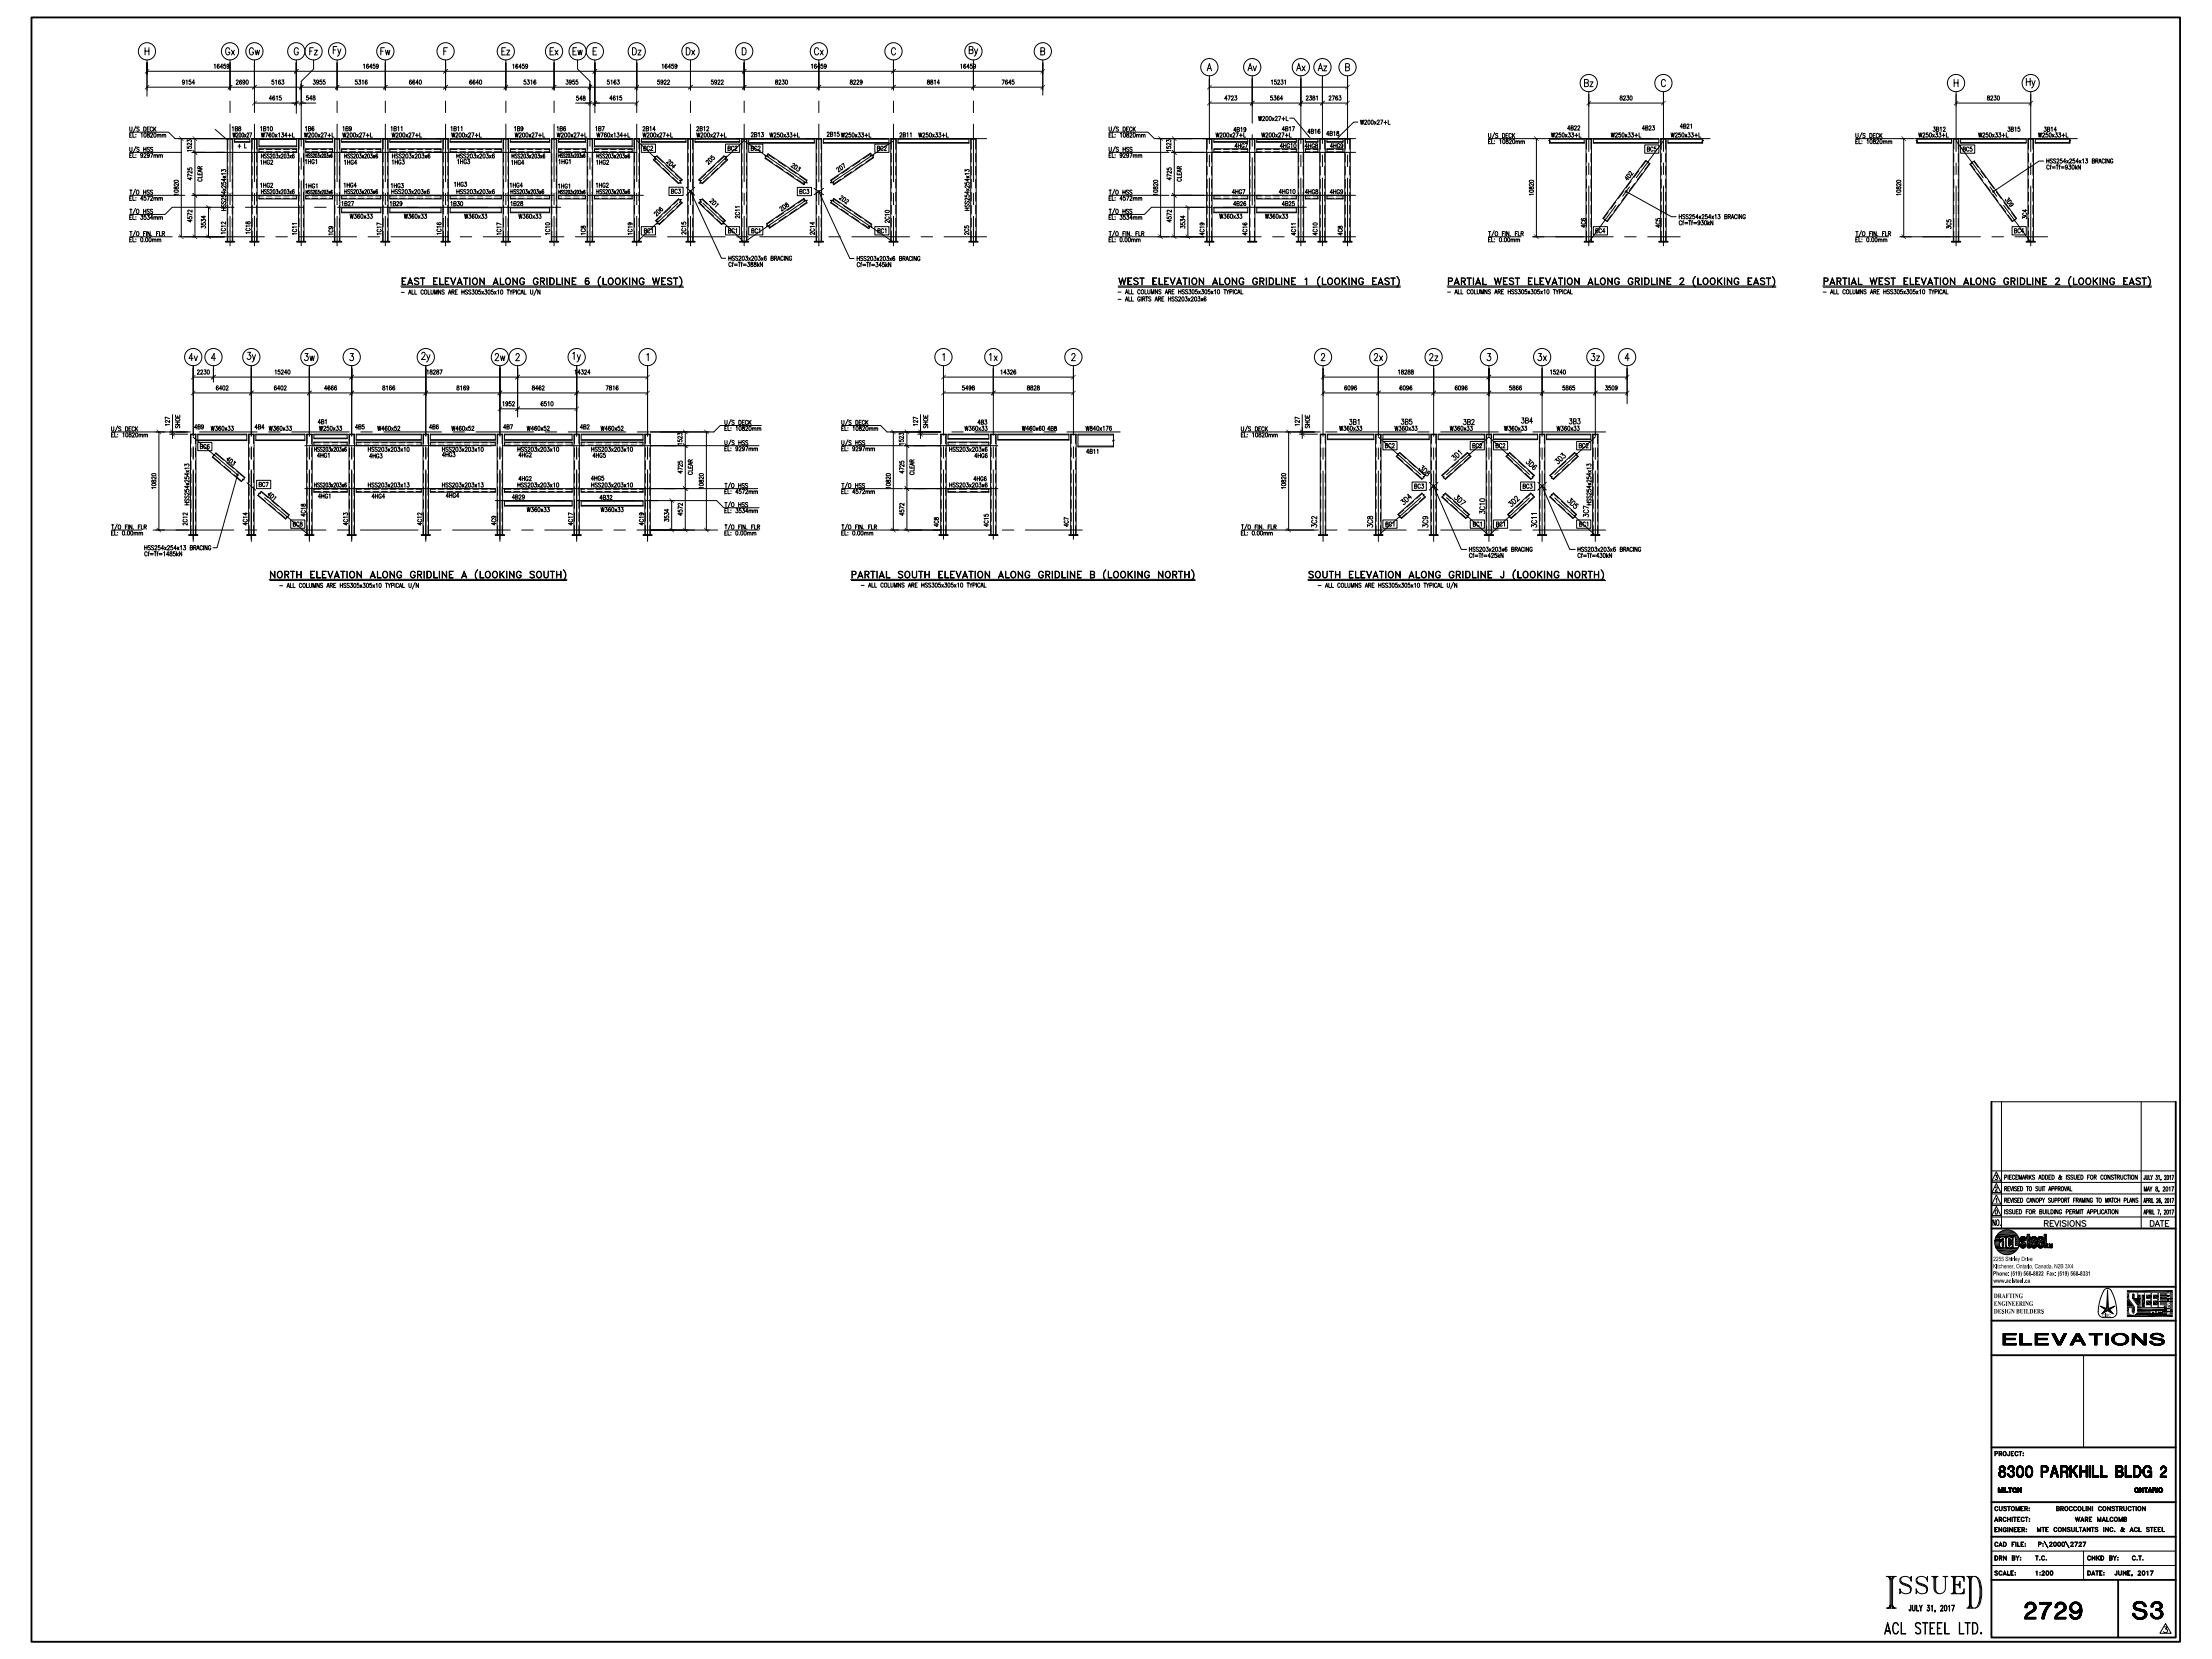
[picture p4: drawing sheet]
<svg xmlns="http://www.w3.org/2000/svg" width="1219mm" height="914mm" viewBox="0 0 1219 914" stroke-linecap="round" stroke-linejoin="round" font-family="sans-serif">
<defs><g id="words">
<g font-size="13.4">
<text x="1114" y="47">@</text>
<text x="1073" y="51">®</text>
<text x="851" y="295">.\H</text>
<text x="1046" y="879">SSUE</text>
</g>
<text font-size="13.1" x="1116" y="892">2729</text>
<g font-size="12.7">
<text x="1175" y="893" transform="rotate(-1 1175 893)">S3</text>
<text x="1190" y="900">A</text>
</g>
<g font-size="9.2">
<text x="1103" y="742">E L E V A T I O N S</text>
<text x="1101" y="815">8300</text>
<text x="1124" y="815">PARKHILLBLDG2</text>
<text x="1038" y="901">AOLSTEELLTD.</text>
</g>
<g font-size="6.7">
<text x="110" y="126">5;</text>
<text x="121" y="126">51‘ E</text>
<text x="160" y="126">:</text>
<text x="207" y="126">t</text>
<text x="241" y="126">2</text>
<text x="300" y="126">2</text>
<text x="346" y="126">a</text>
<text x="375" y="126">9</text>
<text x="446" y="126">i</text>
<text x="643" y="126">T</text>
<text x="650" y="126">:8</text>
<text x="661" y="126">2</text>
<text x="685" y="126">2</text>
<text x="711" y="126">:</text>
<text x="723" y="126">e</text>
<text x="871" y="126">9</text>
</g>
<g font-size="6.4">
<text x="105" y="245">i</text>
<text x="373" y="245">8</text>
<text x="399" y="245">”/3H33</text>
<text x="463" y="245">U3H33</text>
<text x="493" y="245">_8</text>
<text x="589" y="245">'ii</text>
<text x="828" y="245">2|</text>
<text x="879" y="245">i</text>
</g>
<g font-size="6">
<text x="71" y="84">U/SHSS</text>
<text x="103" y="84">.9</text>
<text x="131" y="84">+L</text>
<text x="168" y="84">E</text>
<text x="188" y="84">E</text>
<text x="206" y="84">3</text>
<text x="214" y="84">.:</text>
<text x="247" y="84">.:</text>
<text x="281" y="84">E</text>
<text x="299" y="84">3</text>
<text x="307" y="84">E</text>
<text x="327" y="84">L—l</text>
<text x="353" y="84">IB_QZI</text>
<text x="401" y="84">B</text>
<text x="412" y="84">M</text>
<text x="482" y="84">,</text>
<text x="483" y="84">fIU</text>
<text x="483" y="84">l</text>
<text x="611" y="84">U/SHSS</text>
<text x="643" y="84">2</text>
<text x="680" y="84">4HG7</text>
<text x="719" y="84">@923.</text>
<text x="731" y="84">é'i'g</text>
</g>
<g font-size="5.6">
<text x="1005" y="157">PARTIAL WEST ELEVATIONALONG GRIDLINE 2</text>
<text x="1140" y="157">(LOOKING EAST)</text>
<text x="175" y="252">4HC1</text>
<text x="244" y="252">4HG3</text>
<text x="286" y="252">4H62</text>
<text x="327" y="252">4HGS</text>
<text x="537" y="253">4H66</text>
<text x="799" y="254">’59</text>
<text x="858" y="254">65</text>
<text x="83" y="265">§</text>
<text x="102" y="265">g</text>
<text x="286" y="265">4HC2</text>
<text x="326" y="265">4HG5</text>
<text x="385" y="265">§</text>
<text x="488" y="265">§</text>
<text x="536" y="265">4H66</text>
<text x="706" y="265">§</text>
<text x="874" y="265">a</text>
<text x="148" y="319">NORTH ELEVATIONALONG GRIDLINE A</text>
<text x="264" y="319">LOOKING SOUTH</text>
<text x="469" y="319">PARTIAL SOUTH ELEVATIONALONG GRIDLINE B (LOOKING NORTH!</text>
<text x="721" y="319">SOUTH ELEVATIONALONG GRIDLINE J</text>
<text x="836" y="319">LOOKING NORTH</text>
</g>
<g font-size="5.3">
<text x="101" y="262">3</text>
<text x="373" y="262">Pr</text>
<text x="379" y="262">d</text>
<text x="495" y="262">P</text>
<text x="501" y="262">d</text>
<text x="874" y="262">2</text>
<text x="102" y="275">m</text>
<text x="175" y="275">4HC1</text>
<text x="205" y="275">4HC4</text>
<text x="246" y="275">4HG4</text>
<text x="282" y="276">4829</text>
<text x="330" y="276">4832</text>
<text x="775" y="278">k</text>
<text x="802" y="278">3</text>
<text x="874" y="278">m</text>
<text x="1097" y="676">INO.</text>
<text x="1126" y="676">REVISIONS</text>
<text x="1185" y="676">DATE</text>
</g>
<g font-size="4.9">
<text x="71" y="118">T60HSS /</text>
<text x="103" y="118">g</text>
<text x="121" y="118">I</text>
<text x="487" y="118">o</text>
<text x="531" y="118">I</text>
<text x="611" y="118">T/OHSS</text>
<text x="643" y="118">g</text>
<text x="71" y="130">TEOFIN.FLR</text>
<text x="122" y="130">9</text>
<text x="135" y="130">3</text>
<text x="161" y="130">9</text>
<text x="181" y="130">9</text>
<text x="207" y="130">9</text>
<text x="240" y="130">9</text>
<text x="274" y="130">9</text>
<text x="300" y="130">9</text>
<text x="320" y="130">9</text>
<text x="346" y="130">9</text>
<text x="375" y="130">8</text>
<text x="413" y="130">m</text>
<text x="446" y="130">9</text>
<text x="485" y="130">CI</text>
<text x="531" y="130">9</text>
<text x="611" y="130">T/OFIN.FLR</text>
<text x="661" y="130">9</text>
<text x="685" y="130">9</text>
<text x="711" y="130">9</text>
<text x="723" y="130">9</text>
<text x="737" y="130">9</text>
<text x="820" y="130">TEOFIN.FLR</text>
<text x="463" y="234">USDECK</text>
<text x="503" y="234">E</text>
<text x="509" y="234">9</text>
<text x="539" y="234">483</text>
<text x="713" y="234">E</text>
<text x="719" y="234">9</text>
<text x="743" y="234">3B1</text>
<text x="772" y="234">3B5</text>
<text x="806" y="234">33</text>
<text x="838" y="234">334</text>
<text x="864" y="234">383</text>
<text x="91" y="234">E</text>
<text x="96" y="234">9</text>
<text x="175" y="234">481</text>
<text x="399" y="234">USDECK</text>
<text x="1052" y="888">JULY51,2017</text>
</g>
<g font-size="4.6">
<text x="221" y="157">EAST</text>
<text x="238" y="157">ELEVATION</text>
<text x="272" y="157">ALONG</text>
<text x="294" y="157">GRIDLINE</text>
<text x="322" y="157">6</text>
<text x="329" y="157">(LOOKING</text>
<text x="359" y="157">WEST)</text>
<text x="616" y="157">WEST</text>
<text x="635" y="157">ELEVATION</text>
<text x="668" y="157">ALONG</text>
<text x="690" y="157">GRIDLINE</text>
<text x="719" y="157">1</text>
<text x="726" y="157">(LOOKING</text>
<text x="756" y="157">EAST)</text>
<text x="798" y="157">PARTIAL</text>
<text x="823" y="157">WEST</text>
<text x="842" y="157">ELEVATION</text>
<text x="875" y="157">ALONG</text>
<text x="897" y="157">GRIDLINE</text>
<text x="925" y="157">2</text>
<text x="933" y="157">(LOOKING</text>
<text x="963" y="157">EAST)</text>
<text x="166" y="282">5</text>
<text x="290" y="282">W360x33</text>
<text x="331" y="282">W360x33</text>
<text x="366" y="282">9</text>
<text x="398" y="282">EH 3534mm</text>
<text x="496" y="282">S</text>
<text x="815" y="283">9</text>
<text x="872" y="283">o</text>
</g>
<text font-size="4.4" x="925" y="123">Cf=Tf=93°kN</text>
<g font-size="4.2">
<text x="118" y="38">16459</text>
<text x="200" y="38">16459</text>
<text x="282" y="38">16459</text>
<text x="364" y="38">16459</text>
<text x="447" y="38">16459</text>
<text x="529" y="38">16459</text>
<text x="714" y="38">AX</text>
<text x="737" y="38">CB)</text>
<text x="100" y="47">9154</text>
<text x="130" y="47">2690</text>
<text x="149" y="47">5163</text>
<text x="172" y="47">3955</text>
<text x="195" y="47">5316</text>
<text x="225" y="47">6640</text>
<text x="258" y="47">6640</text>
<text x="288" y="47">5316</text>
<text x="312" y="47">3955</text>
<text x="334" y="47">5163</text>
<text x="362" y="47">5922</text>
<text x="392" y="47">5922</text>
<text x="427" y="47">8230</text>
<text x="468" y="47">8229</text>
<text x="511" y="47">8814</text>
<text x="552" y="47">7645</text>
<text x="700" y="47">15231</text>
<text x="871" y="47">639</text>
<text x="148" y="55">4615</text>
<text x="168" y="55">548</text>
<text x="317" y="55">548</text>
<text x="336" y="55">4615</text>
<text x="675" y="55">4723</text>
<text x="700" y="55">5364</text>
<text x="720" y="55">2381</text>
<text x="732" y="55">2763</text>
<text x="893" y="55">8230</text>
<text x="693" y="67">W200x27+L</text>
<text x="706" y="72">4817</text>
<text x="864" y="72">4822</text>
<text x="905" y="72">4823</text>
<text x="71" y="73">U S DECK</text>
<text x="71" y="76">E: 10820mm</text>
<text x="127" y="72">188</text>
<text x="128" y="76">w200x27W760x134+L</text>
<text x="143" y="72">1810</text>
<text x="167" y="76">W200x27+LW200x27+L</text>
<text x="168" y="72">186</text>
<text x="189" y="72">189</text>
<text x="215" y="72">1811</text>
<text x="216" y="76">W200x27+L</text>
<text x="248" y="72">1811</text>
<text x="249" y="76">W200x27+L</text>
<text x="283" y="72">189</text>
<text x="284" y="76">W200x27+L</text>
<text x="307" y="72">186</text>
<text x="307" y="76">W200x27+LW760x134+L</text>
<text x="328" y="72">187</text>
<text x="351" y="76">q W200x27+L</text>
<text x="354" y="72">2814</text>
<text x="384" y="72">2812</text>
<text x="384" y="76">W200x27+L</text>
<text x="414" y="76">2813 w250x33+L</text>
<text x="456" y="76">2815w250x33+L</text>
<text x="496" y="76">2811 w250x33+L</text>
<text x="611" y="72">U/SDECK</text>
<text x="611" y="76">EL:10820mm</text>
<text x="670" y="76">W200x27+LI</text>
<text x="680" y="72">4819</text>
<text x="695" y="76">w200x27+L</text>
<text x="731" y="76">4319/</text>
<text x="820" y="76">UL/SDECK</text>
<text x="855" y="76">w250x33+L</text>
<text x="888" y="76">w25Ox33+L</text>
<text x="921" y="76">w250x33+L</text>
<text x="71" y="87">EL:9297mm</text>
<text x="144" y="87">Hsszo3x203x6</text>
<text x="168" y="87">H58203x203x6Hsszo3x203x6Hsszo3x203x6</text>
<text x="251" y="87">HSS203x203x6</text>
<text x="282" y="87">Hsszo3x203x6</text>
<text x="308" y="87">H58203x203x6Hsszo3x203x6</text>
<text x="611" y="87">EL:9297mm</text>
<text x="143" y="91">1 c</text>
<text x="168" y="91">1HC1</text>
<text x="189" y="91">1HC4</text>
<text x="216" y="91">1HC3</text>
<text x="252" y="91">1HC3</text>
<text x="281" y="91">1HG4</text>
<text x="308" y="91">1HG1</text>
<text x="328" y="91">1HC2</text>
<text x="367" y="91">90,</text>
<text x="389" y="91">'9</text>
<text x="71" y="107">TEOHSS</text>
<text x="96" y="107">g</text>
<text x="96" y="104">g</text>
<text x="122" y="104">N</text>
<text x="122" y="107">9</text>
<text x="143" y="104">1 c</text>
<text x="144" y="107">Hsszo3x203x6</text>
<text x="168" y="104">1HC1</text>
<text x="168" y="107">H53203x203x6Hsszo3x203x6</text>
<text x="189" y="104">1HC4</text>
<text x="215" y="104">1HC3</text>
<text x="215" y="107">HS5203x203x6</text>
<text x="250" y="104">1HG$</text>
<text x="251" y="107">HS5203x203x6</text>
<text x="281" y="104">1HG4</text>
<text x="281" y="107">Hsszo3x203x6</text>
<text x="307" y="104">1HC1</text>
<text x="308" y="107">IIsszoaxzoaxsHsszo3x203x6</text>
<text x="328" y="104">1H62</text>
<text x="370" y="107">8C3</text>
<text x="377" y="107">,</text>
<text x="448" y="104">\</text>
<text x="531" y="107">:5</text>
<text x="531" y="104">N</text>
<text x="611" y="107">TEOH55</text>
<text x="635" y="107">0</text>
<text x="635" y="104">g</text>
<text x="679" y="106">74497</text>
<text x="705" y="106">444910</text>
<text x="719" y="106">4H(;8</text>
<text x="733" y="106">4mg</text>
<text x="843" y="104">g</text>
<text x="122" y="114">a</text>
<text x="188" y="114">1827</text>
<text x="215" y="114">1829</text>
<text x="248" y="114">1830</text>
<text x="281" y="114">1828</text>
<text x="465" y="114">9</text>
<text x="532" y="114">a</text>
<text x="680" y="114">4826</text>
<text x="706" y="114">4825</text>
<text x="74" y="121">: 3534mm</text>
<text x="103" y="121">In</text>
<text x="111" y="121">,3;</text>
<text x="193" y="121">W360x33</text>
<text x="223" y="121">W360x33</text>
<text x="256" y="121">W360x33</text>
<text x="286" y="121">W360x33</text>
<text x="487" y="121">8</text>
<text x="611" y="121">EL:3534mm</text>
<text x="650" y="121">g</text>
<text x="672" y="121">W360x33</text>
<text x="697" y="121">W360x33</text>
<text x="401" y="144">HSS203x203x6BRACING</text>
<text x="472" y="144">Hsszo3x203x6BRACING</text>
<text x="401" y="147">Cf=Tf=388kN</text>
<text x="472" y="147">Cf=Tf=345kN</text>
<text x="221" y="162">— ALLCOLUMNSAREHSS305x305x10TYPICALU/N</text>
<text x="616" y="162">— ALLCOLUMNSAREHSS305x305x10TYPICAL</text>
<text x="616" y="166">— ALLGIRTSAREHS3203x203x6</text>
<text x="798" y="162">— ALLCOLUMNSAREHSS305x305x1OTYPICAL</text>
<text x="108" y="206">2230</text>
<text x="151" y="206">15240</text>
<text x="235" y="206">18287</text>
<text x="316" y="206">14324</text>
<text x="551" y="206">14326</text>
<text x="770" y="206">18288</text>
<text x="854" y="206">15240</text>
<text x="119" y="215">6402</text>
<text x="151" y="215">6402</text>
<text x="179" y="215">4666</text>
<text x="211" y="215">8166</text>
<text x="251" y="215">8169</text>
<text x="293" y="215">8462</text>
<text x="334" y="215">7816</text>
<text x="530" y="215">5498</text>
<text x="566" y="215">8828</text>
<text x="741" y="215">6096</text>
<text x="771" y="215">6096</text>
<text x="802" y="215">6096</text>
<text x="832" y="215">5866</text>
<text x="861" y="215">5865</text>
<text x="884" y="215">3509</text>
<text x="277" y="224">1952</text>
<text x="298" y="224">6510</text>
<text x="61" y="238">IEIL/s1gggg</text>
<text x="107" y="238">439 W360x33</text>
<text x="140" y="238">4B4 W360x33</text>
<text x="176" y="238">w250x33</text>
<text x="196" y="238">4B5</text>
<text x="208" y="238">W460x52</text>
<text x="236" y="238">436</text>
<text x="249" y="238">W460x52</text>
<text x="277" y="238">4B7</text>
<text x="290" y="238">W460x52</text>
<text x="320" y="238">432</text>
<text x="331" y="238">W460x52</text>
<text x="399" y="238">E-</text>
<text x="407" y="238">0820mm</text>
<text x="463" y="238">E« 0820mm</text>
<text x="532" y="238">W360x33</text>
<text x="563" y="238">W460x60488</text>
<text x="598" y="238">W840x176</text>
<text x="684" y="238">IEIL/S1BE35</text>
<text x="738" y="238">W360x33</text>
<text x="769" y="238">W360x33</text>
<text x="799" y="238">W360x33</text>
<text x="829" y="238">W360x33</text>
<text x="858" y="238">W360x33</text>
<text x="173" y="249">HSS203x203x6HSS203x203x1O</text>
<text x="399" y="249">EL:9297mm</text>
<text x="463" y="249">E: 9297mm</text>
<text x="523" y="249">HS5203x203x6</text>
<text x="599" y="249">4311</text>
<text x="142" y="269">BC7</text>
<text x="173" y="269">Hsszo3x203x6HSS203x203x13</text>
<text x="243" y="269">HSS203x203x13</text>
<text x="285" y="269">HSS203x203x1O</text>
<text x="326" y="269">Hsszo3x203x1o</text>
<text x="385" y="269">2</text>
<text x="399" y="269">W</text>
<text x="407" y="269">HSS</text>
<text x="464" y="269">TEOH88</text>
<text x="488" y="269">0</text>
<text x="523" y="269">HSS203x203x6</text>
<text x="839" y="269">803</text>
<text x="851" y="269">’</text>
<text x="874" y="269">é</text>
<text x="102" y="272">a</text>
<text x="196" y="272">I:</text>
<text x="237" y="272">I:</text>
<text x="352" y="272">3</text>
<text x="399" y="272">EL:4572mm</text>
<text x="467" y="272">. 4572mm</text>
<text x="789" y="272">II</text>
<text x="848" y="272">III</text>
<text x="874" y="272">a</text>
<text x="100" y="286">51‘</text>
<text x="134" y="286">i</text>
<text x="166" y="286">+</text>
<text x="189" y="286">2</text>
<text x="230" y="286">51‘</text>
<text x="313" y="286">t</text>
<text x="352" y="286">2</text>
<text x="366" y="286">B</text>
<text x="722" y="286">N</text>
<text x="872" y="286">n</text>
<text x="61" y="292">TEOFIN.FLR</text>
<text x="101" y="290">9</text>
<text x="134" y="290">9</text>
<text x="165" y="290">a</text>
<text x="189" y="290">9</text>
<text x="230" y="290">9</text>
<text x="271" y="290">9</text>
<text x="313" y="290">9</text>
<text x="352" y="290">9</text>
<text x="399" y="292">T OFIN.FLR</text>
<text x="464" y="292">T/OFIN.FLR</text>
<text x="515" y="290">o</text>
<text x="542" y="290">o</text>
<text x="586" y="292">*</text>
<text x="586" y="290">o</text>
<text x="684" y="292">TEOFIN.FLR .</text>
<text x="722" y="290">0</text>
<text x="753" y="290">0</text>
<text x="784" y="290">0</text>
<text x="816" y="290">1</text>
<text x="844" y="290">0</text>
</g>
<g font-size="3.9">
<text x="705" y="81">4””</text>
<text x="103" y="95">a</text>
<text x="109" y="95">E</text>
<text x="122" y="95">:0</text>
<text x="437" y="95">Q?</text>
<text x="461" y="95">‘19</text>
<text x="531" y="95">r0</text>
<text x="643" y="95">§</text>
<text x="648" y="95">%</text>
<text x="1128" y="90">H33254x254x13BRACING</text>
<text x="1045" y="103">8</text>
<text x="79" y="303">H83254-x254x13BRACING/</text>
<text x="809" y="304">H38203x203x6BRACING</text>
<text x="871" y="304">$5203x203x6BRACING</text>
<text x="1181" y="650">JULY31,2017</text>
<text x="1101" y="823">MILTON</text>
<text x="1176" y="823">ONTARIO</text>
<text x="1099" y="833">CUSTOMER:</text>
<text x="1133" y="833">BROCCOLINICONSTRUCTION</text>
<text x="1099" y="839">ARCHITECT:</text>
<text x="1144" y="839">WAREMALCOMB</text>
<text x="1099" y="844">ENGINEER: MTE CONSULTANTSINC. &amp; ACL STEEL</text>
<text x="1099" y="853">CAD FILE:</text>
<text x="1123" y="853">P:\2000\2727</text>
<text x="1099" y="860">DRN BY:</text>
<text x="1122" y="860">T.C.</text>
<text x="1150" y="860">CHKD BY:</text>
<text x="1175" y="860">C.T.</text>
<text x="1099" y="868">SCALE:</text>
<text x="1122" y="868">1:200</text>
<text x="1150" y="868">DATE:</text>
<text x="1165" y="868">JUNE, 2017</text>
</g>
<text font-size="3.7" x="203" y="253">4H9;</text>
<g font-size="3.5">
<text x="1005" y="162">— ALLCOLUMNSAREHSSSO5X305X1OTYPICAL</text>
<text x="373" y="279">N</text>
<text x="399" y="279">T 0 H88</text>
<text x="495" y="279">N</text>
<text x="64" y="295">: 0.00mm</text>
<text x="402" y="295">' 0.00mm</text>
<text x="463" y="295">EL:0.00mm</text>
<text x="687" y="295">: 0.00mm</text>
<text x="79" y="307">Cf=Tf=1485kN</text>
<text x="809" y="307">Cf=Tf=425kN</text>
<text x="869" y="307">Cf=Tf=430kN</text>
<text x="475" y="324">— ALLCOLUMNSAREHSS305X305X10TYPICAL</text>
<text x="726" y="324">— ALLCOLUMNSAREHSS305X305X10TYPICALU/N</text>
<text x="154" y="324">— ALLCOLUMNSAREHSS305X305X10TYPICALU/N</text>
<text x="1105" y="650">PIECEMARKSADDED&amp; ISSUEDFORCONSTRUCTION</text>
<text x="1099" y="720">ENGINEERING</text>
<text x="1099" y="716">DRAFTING</text>
<text x="1099" y="724">DESIGNBUILDERS</text>
<text x="1099" y="803">PROJECT:</text>
</g>
<g font-size="3.2">
<text x="1095" y="55">8230</text>
<text x="1022" y="76">U/S DECK</text>
<text x="1057" y="76">W250x33+L</text>
<text x="1065" y="73">3B12</text>
<text x="1090" y="76">W250x33+L</text>
<text x="1106" y="73">3315</text>
<text x="1123" y="76">W250x33+L</text>
<text x="1126" y="73">3B14</text>
<text x="1022" y="79">EL: 10820mm</text>
<text x="1055" y="79">*</text>
<text x="1140" y="79">+</text>
<text x="1128" y="94">Cf=Tf=930kN</text>
<text x="1045" y="107">52</text>
<text x="360" y="119">”9%</text>
<text x="1023" y="130">TEO FIN. FLR</text>
<text x="74" y="134">: 0.00mm</text>
<text x="611" y="134">EL: 0.00mm</text>
<text x="823" y="134">: 0.00mm</text>
<text x="1025" y="133">' 0.00mm</text>
<text x="64" y="241">:</text>
<text x="76" y="241">mm</text>
<text x="93" y="241">A</text>
<text x="687" y="241">:</text>
<text x="699" y="241">mm</text>
<text x="716" y="241">A</text>
<text x="1097" y="657">@</text>
<text x="1105" y="657">REVISEDTO SUIT APPROVAL</text>
<text x="1181" y="657">MAY8, 2017</text>
<text x="1097" y="663">IA</text>
<text x="1105" y="663">REVISEDCANOPYSUPPORTFRAMINGTO MATCHPLANS</text>
<text x="1181" y="663">APRIL26,2017</text>
<text x="1097" y="669">@</text>
<text x="1105" y="669">ISSUEDFOR BUILDINGPERMIT APPLICATION</text>
<text x="1181" y="669">APRIL7. 2017</text>
<text x="1099" y="695">2255ShirleyDrive</text>
<text x="1098" y="703">Phone:(519)568-8822Fax:(519)568-8331</text>
</g>
<g font-size="2.8">
<text x="431" y="114">Q9,</text>
<text x="96" y="236">I”</text>
<text x="83" y="269">52</text>
<text x="706" y="269">52</text>
<text x="779" y="269">BC;</text>
<text x="102" y="276">m</text>
<text x="874" y="277">m</text>
<text x="373" y="284">7*</text>
<text x="496" y="284">7*</text>
<text x="1128" y="688">IJII</text>
<text x="1098" y="699">Kitchener,Ontario,Canada,NZB3X4</text>
<text x="1099" y="707">www.aclsteel.ca</text>
</g>
<g font-size="2.5">
<text x="103" y="98">g</text>
<text x="532" y="98">‘&gt;_&lt;</text>
<text x="74" y="109">:</text>
</g>
<g font-size="2.1">
<text x="137" y="78">I</text>
<text x="714" y="78">I</text>
<text x="823" y="78">3</text>
</g>
<g font-size="1.8">
<text x="96" y="230">LIJ</text>
<text x="509" y="230">LIJ</text>
<text x="719" y="230">LIJ</text>
</g>
</g></defs>
<path d="M17 10h1185v895h-1185zM1098 607v296h101v-296M1098 677h101M1098 709h101M1098 728h101M1098 747h101M1098 798h101M1098 828h101M1098 847h101M1098 871h101M1167 871v32" fill="none" stroke="#000" stroke-width="1"/>
<g fill="none" stroke="#000" stroke-width=".55">
<path d="M80 28h2M80 26v4M81 39h494M81 33v20M82 26v4M127 27a1.2 1.2 0 0 0-2-1 1.2 1.2 0 0 0-1 2v1a1.2 1.2 0 0 0 1 1 1.2 1.2 0 0 0 2-1h-1M127 33v17M128 28l1 2M129 28l-1 2M140 27a1.2 1.2 0 0 0-2-1 1.2 1.2 0 0 0-1 2v1a1.2 1.2 0 0 0 2 1 1.2 1.2 0 0 0 1-1h-1M140 33v29M141 28v2l1-2v2l1-2"/>
<path d="M163 33v29M164 27a1.2 1.2 0 0 0-1-1 1.2 1.2 0 0 0-1 2v1a1.2 1.2 0 0 0 1 1 1.2 1.2 0 0 0 1-1M171 28h1M173 26h-2v4M173 33v5l-7 7v36M173 28h2l-2 2h2M184 28h1M186 26h-2v4M186 33v17M186 27l1 3 1-3M187 30l-1 1M210 28h1"/>
<path d="M212 26h-2v4M212 33v17M212 28l1 2 1-2v2l1-2M245 28h1M246 33v17M247 26h-2v4M277 28h1M279 26h-2v4h2M279 33v17M279 28h2l-2 2h2M303 28h1M305 26h-2v4h2"/>
<path d="M305 33v17M306 28l2 2M308 28l-2 2M316 28h1M318 26h-2v4h2M318 33v5l7 7v36M319 28v2l1-2v2l1-2M327 28h1M328 33v29M329 26h-2v4h2M349 26a2 2 0 0 1 2 2 2 2 0 0 1-2 2zM351 33v29"/>
<path d="M352 28h1l-1 2h1M378 26a2 2 0 0 1 2 2 2 2 0 0 1-2 2zM381 33v17M381 28l2 2M383 28l-2 2M409 26a2 2 0 0 1 2 2 2 2 0 0 1-2 2zM410 33v17M451 27a1.2 1.2 0 0 0-1-1 1.2 1.2 0 0 0-1 2v1a1.2 1.2 0 0 0 1 1 1.2 1.2 0 0 0 1-1M451 33v17M452 28l2 2M454 28l-2 2M492 33v17"/>
<path d="M494 27a1.2 1.2 0 0 0-2-1 1.2 1.2 0 0 0-1 2v1a1.2 1.2 0 0 0 1 1 1.2 1.2 0 0 0 2-1M534 28l2-1v-1h-2v4l2-1v-1M537 33v17M537 27l1 3 1-3M538 30l-1 1M574 28h2v-1l-2-1v4h2v-1l-1-1M575 33v19M665 39l2-4 1 4M666 38h1M688 39l1-4 1 4M688 38h2M691 36l1 3 1-3"/>
<path d="M727 39l1-4 1 4M727 38h2M730 36h1l-1 3h1M81 48h494M107 44v2M127 56v6M140 57h34M186 56v6M212 56v6M246 56v6M279 56v6M305 56v6"/>
<path d="M317 57h34M381 56v6M410 56v6M451 56v6M492 56v6M537 56v6M667 48h76M667 57h76M667 42v37M690 42v26M717 42v37M729 42v37"/>
<path d="M743 42v37M876 57h41M876 51v32M917 51v32M918 45a1.2 1.2 0 0 0-1-1 1.2 1.2 0 0 0-1 1v1a1.2 1.2 0 0 0 1 2 1.2 1.2 0 0 0 1-1M1078 57h41M1078 51v32M1119 51v32M72 73h21l3 3h37M100 76v55M103 78v-1l1 1a.7 .7 0 0 1 1-1 .7 .7 0 0 1 0 1M107 76v55"/>
<path d="M119 71l6 6M125 76v57M125 77h3M126 77v5M127 68v32M128 77v5M128 76v57M129 77h9M138 76h-9v2M139 76v57M139 77v5M139 76h45"/>
<path d="M140 68v32M141 77v5M142 76v57M143 76v5h21v-5M143 77h21M165 76v57M165 77v5M167 77v5M168 76v57M169 77h14M169 76v2h14v-2M169 78h14"/>
<path d="M184 76v57M185 77v5M186 68v32M187 77v5M187 76v57M188 77h22M188 78h22M210 76v2h-22v-2h59v57M211 77h3M211 76v57M211 77v5M212 68v32"/>
<path d="M214 77v5M214 76v57M215 77h28M215 76v2h28v-2M215 78h28M244 77h3M244 76v57M244 77v5M246 68v32M247 77v5M248 77h28M248 78h28"/>
<path d="M276 76v2h-28v-2h55v2h-22v-2M277 77h3M277 76v57M278 77v5M279 68v32M280 77v5M280 76v57M281 77h22M281 78h22M304 76v57M304 77v5M304 76h45"/>
<path d="M305 68v32M307 77v5M307 76v57M308 77h15M308 76v2h15v-2M308 78h15M324 76v57M324 77v5M326 77v5M327 76v57M328 77h20M328 76v5h20v-5"/>
<path d="M349 77h3M350 77v5M351 68v32M351 77l23 22M352 77v5M353 77h25M353 78h25M378 76v2h-25v-2h100v57M379 77h3M379 76v57M379 77v5M381 68v32"/>
<path d="M382 77v5M382 76v57M383 77h25M383 76v2h25v-2M383 78h25M400 79h8v5h-8zM409 77h3M409 76v57M409 77v5M410 68v32M410 77l-23 22M410 78l33 22"/>
<path d="M411 77v5M412 76v57M413 79h7v5h-7zM413 77h36M413 76v3h36v-3M413 79h36M450 77h3M450 76v57M450 77v5M451 68v32M453 77v5M454 76h36v3h-36z"/>
<path d="M454 77h36M454 79h36M491 77h3M491 77v5M492 68v32M492 78l-33 22M494 77v5M495 76h49M495 77h39M495 76v3h39v-3M495 79h39M535 77h3"/>
<path d="M535 76v57M535 77v5M537 68v32M538 77v5M538 76v57M611 73h22l3 3h33M640 76v55M643 78v-1l1 1a.7 .7 0 0 1 1-1 .7 .7 0 0 1 0 1M647 76v55M665 77h3M665 76v57M665 77v5"/>
<path d="M668 77v5M668 76v57M669 76h19v2h-19zM669 77h19M669 78h19M676 76h50v2M689 77h3M689 76v57M689 77v5M690 74v7M691 77v5M692 76v57"/>
<path d="M693 77h22M693 76v2h22M693 78h22M711 65h2l8 10M713 79h1a1.2 1.2 0 0 1 0 1 1.2 1.2 0 0 1-1 1zM716 76v57M716 77v5M718 77v5M719 76v57M719 77h7M719 76v2M722 73h-1l1-2v3"/>
<path d="M723 72h1v-1h-1v3l1-1v-1M725 72v-1v3M727 76h20M727 77h3M727 76v57M727 72v-1a1.2 1.2 0 0 0-1 1 1.2 1.2 0 0 0 1 1 .7 .7 0 0 0 1 0 .7 .7 0 0 0-1-1l-1 1M728 77v5M730 77v5M730 76v57M731 77h9M731 76v2M740 76v2"/>
<path d="M741 77h3M741 76v57M741 77v5M744 77v5M744 76v57M748 67h-2l-8 8M750 66v3l1-3v3l1-3M752 67l1-1v1l-1 2h1M754 66a1.2 1.2 0 0 1 1 1 1.2 1.2 0 0 1-1 1zM756 66a1.2 1.2 0 0 1 1 1 1.2 1.2 0 0 1-1 1zM758 67l1 2M759 67l-1 2"/>
<path d="M759 67l1-1v1l-1 2h1M761 66h1l-1 3M763 68h1M764 67v2M765 66v3h1M820 76h33M820 78h1M822 77h-2v2h2M822 77v2h1M824 79h.1M827 77v2M830 77v1a.8 .8 0 0 1 1 0 .8 .8 0 0 1 0 1 .8 .8 0 0 1-1 0l1-2z"/>
<path d="M832 77h1v1l-1 1h1M834 77a1.1 1.1 0 0 1 1 1 1.1 1.1 0 0 1-1 1zM836 78l1 1M836 78v1M837 78l1 1M838 78h1v1M838 78v1M839 78h1v1M847 76v55M853 76h61v3h-36v-3M854 76v1l1 1-1 1h19v-3M854 77h19"/>
<path d="M854 79h19M874 76v57M874 77v5M877 77v5M877 76v57M878 77h36M878 79h36M907 80h7v4h-7zM915 77h3M916 77v5M917 78l-15 20M918 77v5"/>
<path d="M918 76v57M919 76v3h19v-1l1-1-1-1M919 77h19M919 79h19M927 70h-1l1-2v3M928 69h1l-1-1v3l1-1v-1M930 69l1-1v1l-1 2h1M932 69v-1v3M943 76h-28v57M1023 76h32M1049 76v55M1055 76h62v3h-36v-3"/>
<path d="M1057 77h19M1057 79h19M1076 76v3h-19M1077 77h3M1077 76v57M1077 77v5M1078 78l15 20M1079 77v5M1080 76v57M1081 80h7v4h-7zM1081 77h36M1081 79h36"/>
<path d="M1118 77h3M1118 77v5M1121 77v5M1121 76v57M1122 77h19M1122 76v3h19M1122 79h19M1145 76h-27v57M72 84h28M103 98h3M106 97l-3-1v1M106 84h58v-2h-21v2"/>
<path d="M109 95v1h2v-1M110 99a.7 .7 0 0 0-1 0 .7 .7 0 0 0 1 1 .7 .7 0 0 0 1-1M110 96h.1M111 97v1h-2M123 97l2 1M124 98v2l-2-1h3M125 97l-2 1M126 85v4M126 92v4M126 99v5M128 85v4M128 92v4"/>
<path d="M128 99v5M139 85v4M139 92v4M139 99v5M141 85v4M141 92v4M141 99v5M143 84h2M143 82h2M143 80h21M144 85v2M144 86h1"/>
<path d="M145 85v2M147 84h3M147 82h3M149 89l1-1v1l-1 2h1M152 84h3M152 82h3M156 84h3M156 82h3M161 84h3M161 82h3M165 85v4M165 92v4"/>
<path d="M165 99v5M166 87v6M166 100v36M167 85v4M167 92v4M167 99v5M172 84h3M172 82h3M177 84h3M177 82h3M181 84h2M181 82h2"/>
<path d="M183 84v-2h-14v2h45M185 85v4M185 92v4M185 99v5M187 85v4M187 92v4M187 99v5M193 84h3M193 82h3M198 84h3M198 82h3M202 84h3"/>
<path d="M202 82h3M207 84h3M207 82h3M210 82h-22v2M211 85v4M211 92v4M211 99v5M214 85v4M214 92v4M214 99v5M220 84h3M220 82h3"/>
<path d="M225 84h3M225 82h3M230 84h3M230 82h3M235 84h3M235 82h3M239 84h4M239 82h4M243 84v-2h-28v2h88M244 85v4M244 92v4M244 99v5"/>
<path d="M247 85v4M247 92v4M247 99v5M248 84v-2h28v2M253 84h4M253 82h4M258 84h3M258 82h3M263 84h3M263 82h3M268 84h3M268 82h3"/>
<path d="M273 84h3M273 82h3M278 85v4M278 92v4M278 99v5M280 85v4M280 92v4M280 99v5M286 84h3M286 82h3M290 84h4M290 82h4"/>
<path d="M295 84h3M295 82h3M300 84h3M300 82h3M303 82h-22v2M304 85v4M304 92v4M304 99v5M307 85v4M307 92v4M307 99v5M311 84h3"/>
<path d="M311 82h3M316 84h3M316 82h3M321 84h2M321 82h2M323 84v-2h-15v2h43M324 85v4M324 92v4M324 99v5M325 87v6M325 100v36M326 85v4"/>
<path d="M326 92v4M326 99v5M328 84v-2h20v2M328 80h20M332 84h3M332 82h3M336 84h4M336 82h4M341 84h3M341 82h3M346 84h2M346 82h2"/>
<path d="M350 85v4M350 92v4M350 99v5M352 85v4M352 92v4M352 99v5M360 88l4 3M361 86l1 1v-1l14 13-1 1v-1v2h-1l-14-13 1-1 1 1zM362 86l3 3M366 93l3 3M367 91l4 3M371 98l3 3"/>
<path d="M372 96l4 3M379 85v4M379 92v4M379 99v5M382 85v4M382 92v4M382 99v5M385 99l14-13 1 1 1-1-1 2v-1l1 1-14 13h-1l1-2-1 1zM389 96l-4 3M390 98l-3 3M392 86v1a.7 .7 0 0 1 1-1 .7 .7 0 0 1 1 1 .7 .7 0 0 1-1 1M394 91l-3 3"/>
<path d="M396 93l-4 3M399 86l-3 3M401 88l-4 3M409 85v4M409 92v4M409 99v5M411 85v4M411 92v4M411 99v5M418 81h1l-1 2h1M422 86h1v-1l22 14-1 1 1 1-2-1 1 1-1 1-21-15zM422 87l4 3"/>
<path d="M423 85l4 3M428 91l4 3M429 89l4 3M434 95l3 3M435 93l4 3M437 90h1v1l-2 1h1M439 99l4 3M441 97l4 3M450 85v4M450 92v4M450 99v5M453 85v4"/>
<path d="M453 92v4M453 99v5M458 99l22-15v1v1l2-1-1 1v1l-21 15-1-1 1-1-2 1v-1zM462 97l-4 3M463 99l-4 3M464 91l1-1 1 2M468 93l-4 3M469 95l-4 2M474 89l-4 2M475 91l-4 2M480 85l-4 2M481 87l-4 2"/>
<path d="M491 85v4M491 92v4M491 99v5M494 85v4M494 92v4M494 99v5M533 98v2l-1-1M535 85v4M535 92v4M535 99v5M538 85v4M538 92v4"/>
<path d="M538 99v5M611 84h33M645 98v1l-2-1h3M646 97l-3-1v1M646 84h101M649 95v1h2v-1M649 99a.7 .7 0 0 0 1 1 .7 .7 0 0 0 1-1M650 96h.1M651 97v1h-2M665 85v4M665 92v4M665 99v5"/>
<path d="M667 85v7M667 98v38M668 85v4M668 92v4M668 99v5M669 84v-2h19v2M669 84h4M669 82h4M674 84h4M674 82h4M679 84h3M679 82h3"/>
<path d="M684 84h4M689 85v4M689 92v4M689 99v5M690 87v26M691 85v4M691 92v4M691 99v5M693 84v-2h22v2M697 84h3M697 82h3M702 84h3"/>
<path d="M702 82h3M707 84h3M707 82h3M712 84h3M712 82h3M716 85v4M716 92v4M716 99v5M717 85v7M717 98v38M718 85v4M718 92v4"/>
<path d="M718 99v5M719 82v2M726 82v2M728 85v4M728 92v4M728 99v5M729 85v7M729 98v38M730 85v4M730 92v4M730 99v5M731 82v2"/>
<path d="M740 82v2M741 85v4M741 92v4M741 99v5M743 85v7M743 98v38M744 85v4M744 92v4M744 99v5M874 85v4M874 92v4M874 99v5"/>
<path d="M876 90v6M877 85v4M877 92v4M877 99v5M897 96a1.2 1.2 0 0 1 2 1 1.2 1.2 0 0 1-1 1l-2-1zM897 98v1l-1-2 2 2M898 96v-1h1v2l1-1M899 100l-3 4M903 94l-3 4M905 95l-3 4M907 88l1 1v1h1l-23 32-1-1v1v-1l-1-1zM907 89l-2 3"/>
<path d="M908 82h1v-1h-1v2h1v-1M909 90l-2 4M911 82a.7 .7 0 0 0-1-1 .7 .7 0 0 0 0 1 .7 .7 0 0 0 0 1 .7 .7 0 0 0 1 0M913 81h-1v1a.7 .7 0 0 1 1 0 .7 .7 0 0 1 0 1 .7 .7 0 0 1-1 0M916 85v4M916 92v4M916 99v5M917 90v6M918 85v4M918 92v4M918 99v5M1077 85v4"/>
<path d="M1077 92v4M1077 99v5M1078 90v6M1079 85v4M1079 92v4M1079 99v5M1082 82h1v-1h-1v2h1v-1M1085 82a.7 .7 0 0 0-1-1 .7 .7 0 0 0 0 1 .7 .7 0 0 0 0 1 .7 .7 0 0 0 1 0M1086 90l3 4M1087 89h1l24 31-2 1v1h-1l-23-31 1-1zM1087 81h-1v1a.7 .7 0 0 1 1 0 .7 .7 0 0 1 0 1 .7 .7 0 0 1-1 0M1088 89l2 3"/>
<path d="M1090 96l3 3M1092 94l3 4M1096 100l3 4M1118 85v4M1118 92v4M1118 99v5M1119 90v6M1121 85v4M1121 92v4M1121 99v5M1126 89h-2l-25 17M72 108h30"/>
<path d="M72 109h.1M72 120h.1M73 108h-1v2h1M73 119h-1v2h1M73 108v2h1M75 110h.1M79 110h-1v-2v2M80 108l-1 1a.7 .7 0 0 1 1 0 .7 .7 0 0 1 0 1 .7 .7 0 0 1-1 0M81 108h1l-1 2M83 109l1-1v1l-1 1h1M85 109h1v1M85 109v1"/>
<path d="M86 109h1v1M88 109l1 1M88 109v1M89 109l1 1M106 108h59M111 119h2M115 114v17M125 109v1l-2-1-1 1h1M126 106v5M126 113v5M127 107v6M127 119v17"/>
<path d="M128 106v5M128 113v5M129 114h-34l-4 4h-19M135 114h32M139 106v5M139 113v5M140 107v6M140 119v17M141 106v5M141 113v5M143 108v2h21v-2M143 109h2"/>
<path d="M147 109h3M147 108h3M149 102l1-1v1l-1 1h1M152 109h3M152 108h3M156 109h3M156 108h3M161 109h3M161 108h3M165 106v5M165 113v5M167 106v5"/>
<path d="M167 113v5M169 109h1M172 109h3M172 108h3M173 114h7M177 109h3M177 108h3M181 109h2M181 108h2M183 108v2h-14v-2h136M185 106v5M185 113v5"/>
<path d="M186 107v6M186 119v17M186 114h123M187 106v5M187 113v5M188 108v2h22v-2M188 114v3h22v-3M188 117h22M188 115h22M193 109h3M193 108h3M198 109h3"/>
<path d="M198 108h3M202 109h3M202 108h3M207 109h3M207 108h3M211 106v5M211 113v5M212 107v6M212 119v17M214 106v5M214 113v5M215 108v2h28v-2"/>
<path d="M215 114v3h28v-3M215 117h28M215 115h28M220 109h3M220 108h3M225 109h3M225 108h3M230 109h3M230 108h3M235 109h3M235 108h3M239 109h4"/>
<path d="M239 108h4M244 106v5M244 113v5M246 107v6M246 119v17M247 106v5M247 113v5M248 108v2h28v-2M248 108h4M248 114v3h28v-3M248 117h28M248 115h28"/>
<path d="M253 109h4M253 108h4M258 109h3M258 108h3M263 109h3M263 108h3M268 109h3M268 108h3M273 109h3M273 108h3M278 106v5M278 113v5"/>
<path d="M279 107v6M279 119v17M280 106v5M280 113v5M281 108v2h22v-2M281 114v3h22v-3M281 117h22M281 115h22M286 109h3M286 108h3M290 109h4M290 108h4"/>
<path d="M295 109h3M295 108h3M300 109h3M300 108h3M304 106v5M304 113v5M305 107v6M305 119v17M307 106v5M307 113v5M308 108h15v2h-15zM308 109h2"/>
<path d="M308 108h2M311 109h3M311 108h3M316 109h3M316 108h3M321 109h2M321 108h2M324 106v5M324 113v5M324 108h31M326 106v5M326 113v5"/>
<path d="M328 108v2h20v-2M328 109h2M332 109h3M332 108h3M336 109h4M336 108h4M341 109h3M341 108h3M346 109h2M346 108h2M350 106v5M350 113v5"/>
<path d="M351 107v6M351 119v17M352 106v5M352 113v5M364 114a1.1 1.1 0 0 0 0 2 1.1 1.1 0 0 0 1 0 .7 .7 0 0 0 0-1 .7 .7 0 0 0-1 1M364 119l-2 3M369 103h8v5h-8zM370 114l-4 3M371 116l-3 3M374 112l-23 21M374 110l-3 3M376 112l-3 2"/>
<path d="M378 103l5 5M379 106v5M379 113v5M381 105l17 37h2M381 107v6M381 119v17M382 106v5M382 113v5M383 103l-5 5M385 112l3 2M386 110h1l13 12h-1h-1l1 2-1-1v1l-13-12 1-1 1 1zM387 110l3 3"/>
<path d="M390 116l3 3M392 114l3 3M392 110h1l-2 1 1 1M394 111a1.2 1.2 0 0 1 0 1 1.2 1.2 0 0 1-2 0zM395 112h1l-2 2M397 119l3 3M406 117a.7 .7 0 0 0-1 1 .7 .7 0 0 0 1 0h1a.7 .7 0 0 0 1 0 .7 .7 0 0 0-1-1M408 119v1l-2-1-1 1h1M408 116h-3h1M408 114h-3h1M409 106v5M409 113v5"/>
<path d="M410 107v6M410 119v17M411 106v5M411 113v5M430 115v-1h1v2h1M432 117l-4 3M433 119l-4 3M438 113l-4 3M439 115l-4 3M439 103h8v5h-8zM441 105h1v-1h-1v3h1v-2M443 110l-3 2"/>
<path d="M443 111l-33 22-23-21M444 105a.7 .7 0 0 0-1-1 .7 .7 0 0 0 0 1v1a.7 .7 0 0 0 0 1 .7 .7 0 0 0 1-1M445 112l-4 2M445 104h1l-1 1a.7 .7 0 0 1 1 1 .7 .7 0 0 1-1 0M449 104l5 3M450 106v5M450 113v5M451 106l17 36h3M451 107v6M451 119v17M453 106v5M453 113v5"/>
<path d="M454 104l-5 3M458 110l2 1-1-1 1-1 21 15h-1l1 1h-2v1l-21-14v-1zM458 112l4 2M459 111l33 22M459 110l4 2M464 115l4 3M464 108l1 1-2 1h1M465 113l4 3M465 109a1.2 1.2 0 0 1 1 1 1.2 1.2 0 0 1-2 1zM470 119l3 3M471 117l4 3M491 106v5"/>
<path d="M491 113v5M492 107v6M492 119v17M494 106v5M494 113v5M532 108l1 1a.7 .7 0 0 1 0-1 .7 .7 0 0 1 1 0 .7 .7 0 0 1 0 1M534 109v1l-1-1-1 1M535 106v5M535 113v5M537 107v6M537 119v17M538 106v5"/>
<path d="M538 113v5M611 108h33M611 109h1M612 108h-1v2h1M613 108v2h1M615 109h.1M615 110h.1M619 110h-2l1-2v2M620 108h-1v1a.7 .7 0 0 1 1 0 .7 .7 0 0 1 0 1 .7 .7 0 0 1-1 0M621 108h1l-1 2M623 109l1-1v1l-1 1h1M625 109h1v1"/>
<path d="M625 109v1M626 109h1v1M627 109h1v1M627 109v1M628 109h1v1M646 108h101M655 114v17M665 106v5M665 113v5M668 114h-33l-4 4h-20M668 106v5M668 113v5"/>
<path d="M669 114h19v3h-19zM669 108v2h19v-2M669 109h4M669 108h4M669 117h19M669 115h19M674 114h7M674 109h4M674 108h4M679 109h3M679 108h3M684 109h4"/>
<path d="M687 114h33M689 106v5M689 113v5M691 106v5M691 113v5M693 108v2h22v-2M693 109h3M693 108h3M693 114v3h22v-3M693 117h22M693 115h22M697 109h3"/>
<path d="M697 108h3M702 109h3M702 108h3M707 109h3M707 108h3M712 109h3M712 108h3M716 106v5M716 113v5M718 106v5M718 113v5M719 108v2h7v-2"/>
<path d="M719 109h3M724 109h2M728 106v5M728 113v5M730 106v5M730 113v5M731 108v2h9v-2M731 109h4M731 108h4M737 109h3M741 106v5M741 113v5"/>
<path d="M744 106v5M744 113v5M845 107h-2v1M874 106v5M874 113v5M876 103v33M877 106v5M877 113v5M886 117l-2 4M888 118l-2 4M891 111l-3 4M891 113l-15 20"/>
<path d="M892 113l-2 4M895 106l-3 3M896 106l25 13h3M897 107l-3 4M898 103l-4 5M901 101l-3 4M916 106v5M916 113v5M917 103v33M918 106v5M918 113v5M953 119h1v-1h-1v3"/>
<path d="M953 119l1 2M954 120h1M957 119a.7 .7 0 0 0 0-1 .7 .7 0 0 0-1 1v1a.7 .7 0 0 0 1 1 .7 .7 0 0 0 0-1M958 118v3M960 118v3l-1-3v3M962 119a.7 .7 0 0 0-1-1 .7 .7 0 0 0 0 1v1a.7 .7 0 0 0 0 1 .7 .7 0 0 0 1-1M1045 103v1h1a.8 .8 0 0 1 1-1 .8 .8 0 0 1 1 0 .8 .8 0 0 1-1 1zM1077 106v5M1077 113v5M1078 103v33M1079 106v5M1079 113v5"/>
<path d="M1094 101l3 4M1097 103l4 5M1098 107l3 4M1100 106l3 4M1103 113l2 4M1104 113l15 20M1105 111l2 4M1106 112l2-2a1.2 1.2 0 0 1 0 2 1.2 1.2 0 0 1-2 0zM1107 119l2 3M1107 109l1 1h-1a.7 .7 0 0 1-1 1 .7 .7 0 0 1-1-1M1108 113a1.2 1.2 0 0 0 1 0 1.2 1.2 0 0 0 0-1 .7 .7 0 0 0-1 0 .7 .7 0 0 0 1 1M1109 117l2 4"/>
<path d="M1115 117a.7 .7 0 0 0 0 1 .7 .7 0 0 0 1 1 .7 .7 0 0 0 1-1 .7 .7 0 0 0 0-1M1116 116v1l-1-1h2M1118 106v5M1118 113v5M1119 103v33M1121 106v5M1121 113v5M72 131h23M72 132h.1M73 131h-1v2h1M73 131v2h1M98 131h48"/>
<path d="M124 133h5h-5zM126 120v5M126 127v6M128 120v5M128 127v6M138 133h5h-5zM139 120v5M139 127v6M141 120v5M141 127v6M152 131h6M164 133h5h-5z"/>
<path d="M165 131h32M165 120v5M165 127v6M167 120v5M167 127v6M182 125a.6 .6 0 0 1 0 1 .6 .6 0 0 1-1 0 .7 .7 0 0 1 1-1h1v1M183 133h5h-5zM185 120v5M185 127v6M187 120v5M187 127v6M203 131h6"/>
<path d="M210 133h5h-5zM211 120v5M211 127v6M214 120v5M214 127v6M216 131h31M243 133h5h-5zM244 120v5M244 127v6M247 120v5M247 127v6M254 131h6"/>
<path d="M266 131h32M276 124l-2-1v1M276 133h5h-5zM278 120v5M278 127v6M280 120v5M280 127v6M303 133h5h-5zM304 120v5M304 127v6M304 131h7M307 120v5"/>
<path d="M307 127v6M317 131h32M320 125v1l1-1a.8 .8 0 0 1 1-1 .8 .8 0 0 1 1 1 .8 .8 0 0 1-1 1zM323 133h5h-5zM324 120v5M324 127v6M326 120v5M326 127v6M348 133h5h-5zM349 133v-57h3v57M350 120v5M350 127v6"/>
<path d="M352 120v5M352 127v6M353 125h8v4h-8zM355 127h1v-1h-1v2h1v-1M355 131h7M358 127a.7 .7 0 0 0-1-1 .7 .7 0 0 0 0 1 .7 .7 0 0 0 0 1 .7 .7 0 0 0 1 0M359 126h1v2M361 122l13-12h1v2v-1l1 1-13 12v-1l-1 1 1-2h-1zM366 121l-3 3M368 131h32M378 133h5h-5zM379 120v5"/>
<path d="M379 127v6M382 120v5M382 127v6M395 121l3 3M400 125h8v4h-8zM402 127h1v-1h-1v2h1l-1-1M405 127a.7 .7 0 0 0-1-1 .7 .7 0 0 0-1 1 .7 .7 0 0 0 1 1 .7 .7 0 0 0 1 0M406 126v2M406 131h6M408 133h5h-5zM409 120v5M409 127v6"/>
<path d="M411 120v5M411 127v6M413 125h7v4h-7zM414 127h1v-1h-1v2M418 127a.7 .7 0 0 0-1-1 .7 .7 0 0 0-1 1 .7 .7 0 0 0 1 1 .7 .7 0 0 0 1 0M418 126h1v2M419 131h32M423 123l20-14 1 1-1 1 2-1-1 1 1 1-21 14v-1v-1l-2 1 1-1zM426 121l-3 3M427 123l-3 3M449 133h5h-5zM450 120v5"/>
<path d="M450 127v6M453 120v5M453 127v6M457 131h6M470 131h31M475 123l4 3M477 121l3 3M482 125h8v4h-8zM490 133h5h-5zM490 121v2l-2-1v1M491 133v-57h3v57M491 120v5"/>
<path d="M491 127v6M494 120v5M494 127v6M508 131h6M520 131h24M532 125l1 1a.7 .7 0 0 1 0-1 .7 .7 0 0 1 1 0 .7 .7 0 0 1 0 1M534 133h5h-5zM535 120v5M535 127v6M538 120v5M538 127v6M611 131h84"/>
<path d="M643 121h3M664 133h5h-5zM665 120v5M665 127v6M668 120v5M668 127v6M688 133h5h-5zM689 120v5M689 127v6M691 120v5M691 127v6M701 131h7"/>
<path d="M714 131h33M715 133h4h-4zM716 120v5M716 127v6M718 120v5M718 127v6M726 133h5h-5zM728 120v5M728 127v6M730 120v5M730 127v6M738 125v1a.7 .7 0 0 1 1-1 .7 .7 0 0 1 1 1z"/>
<path d="M740 133h5h-5zM741 120v5M741 127v6M744 120v5M744 127v6M820 131h18M820 132h1M822 131h-2v2h2M822 131v2h1M845 131h44M872 120v1a1.1 1.1 0 0 0 1 1 1.1 1.1 0 0 0 1-1 .7 .7 0 0 0-1-1 .7 .7 0 0 0 0 1v1M873 133h5h-5z"/>
<path d="M874 120v5M874 127v6M877 120v5M877 127v6M878 125h8v4h-8zM880 127h1v-1h-1v2h1l-1-1M883 127a.7 .7 0 0 0-1-1 .7 .7 0 0 0-1 1 .7 .7 0 0 0 1 1 .7 .7 0 0 0 1 0M885 128h-2l1-2v2M895 131h7M908 131h18M913 121l1 1a.7 .7 0 0 1 0-1 .7 .7 0 0 1 1 0 .7 .7 0 0 1 0 1M913 122a.7 .7 0 0 0 0 1 .7 .7 0 0 0 1 1 .7 .7 0 0 0 1-1 .7 .7 0 0 0-1-1"/>
<path d="M914 124v1l-1-1h2M914 133h5h-5zM916 120v5M916 127v6M918 120v5M918 127v6M954 121l1-3 1 3M1023 131h18M1023 132h1M1024 131h-1v2h1M1025 131v2h1M1047 131h45"/>
<path d="M1073 126v-1h1a.7 .7 0 0 1 1 0 .7 .7 0 0 1 0 1M1073 121v1h1a.7 .7 0 0 1 0-1 .7 .7 0 0 1 1 0 .7 .7 0 0 1 0 1M1074 123a.7 .7 0 0 0-1 1 .7 .7 0 0 0 1 0 .7 .7 0 0 0 1 0 .7 .7 0 0 0 0-1M1076 133h5h-5zM1077 120v5M1077 127v6M1079 120v5M1079 127v6M1098 131h6M1109 125h8v4h-8zM1110 127h1v-1h-1v2h2l-1-1M1111 131h18"/>
<path d="M1114 127a.7 .7 0 0 0-1-1 .7 .7 0 0 0-1 1 .7 .7 0 0 0 1 1 .7 .7 0 0 0 1 0M1115 120v-1l1 1a.7 .7 0 0 1 1-1 1 1 0 0 1 0 2M1115 128h-1l1-2v2M1117 133h5h-5zM1118 120v5M1118 127v6M1121 120v5M1121 127v6M221 158h155M221 158h156M222 153v4M224 153h-2v4"/>
<path d="M616 158h156M798 158h181M798 153v4M1005 158h181M1005 153v4M106 197h-2l2-2v4M107 196l1 3 1-3M119 197h-2l1-2v4M136 194h2l-1 2a1.2 1.2 0 0 1 1 1 1.2 1.2 0 0 1-2 0M139 195l1 3 1-3M140 198l-1 1M168 195h2l-1 1a1.2 1.2 0 0 1 1 2 1.2 1.2 0 0 1-2 0"/>
<path d="M171 196v3l1-3 1 3v-3M193 195h2l-1 1a1.2 1.2 0 0 1 1 2 1.2 1.2 0 0 1-2 0M232 195l2-1v1l-2 3h2M235 195l1 3 1-3M236 198l-1 1M273 196v-1h1l1 1-2 3h2M276 196v3l1-3 1 3v-3M284 196l1-1h1v1l-2 3h2M316 195v-1v4M318 195l1 3 1-3M319 198l-1 1M357 196v-1v4"/>
<path d="M520 196v-1v4M545 196l1-1v4M548 196l2 3M550 196l-2 3M591 196v-1l2 1-2 3h2M728 196l1-1 1 1-2 3h2M758 196v-1h1v1l-2 3h2M760 196l2 3M762 196l-2 3M788 196v-1h1l1 1-2 3h2M791 196h2l-2 3h2M820 195h2l-1 1a1.2 1.2 0 0 1 1 2 1.2 1.2 0 0 1-2 0"/>
<path d="M848 195h2l-1 1a1.2 1.2 0 0 1 1 2 1.2 1.2 0 0 1-2 0M851 196l1 3M852 196l-1 3M877 195h2l-1 1a1.2 1.2 0 0 1 1 2 1.2 1.2 0 0 1-2 0M880 196h2l-2 3h2M898 197h-2l1-2v4M107 208h250M107 217h250M107 202v38M118 202v9M139 202v38M171 202v38"/>
<path d="M194 202v38M235 202v38M276 202v38M285 202v28M318 202v38M357 202v38M520 208h72M520 217h72M520 202v38M547 202v38M592 202v38M729 208h168"/>
<path d="M729 217h168M729 202v38M760 202v38M790 202v38M821 202v38M850 202v38M879 202v38M897 202v21M61 240h1M61 238h44M63 239h-2v2h2M63 239v2h1"/>
<path d="M68 239v2M71 239a.8 .8 0 0 1 1 1 .8 .8 0 0 1 0 1 .8 .8 0 0 1-1-1l1-1zM73 239h1l-1 2h1M88 238v54M93 239h10M95 229v13M105 239v56M105 240v4M108 240v4M108 239v56M109 239h27v4h-27zM109 240h27"/>
<path d="M110 238h32M137 240h3M137 240v4M140 240v4M141 239h27v4h-27zM141 240h27M148 238h6M161 238h32M169 240h3M169 240v4M172 240v4M173 239h18v3h-18z"/>
<path d="M173 240h18M192 240h3M193 240v4M195 240v4M196 239h36v4h-36zM196 240h36M199 238h6M212 238h31M233 240h3M233 240v4M236 240v4M237 239h36v4h-36z"/>
<path d="M237 240h36M250 238h6M262 238h32M274 240h3M274 240v4M276 225h42M277 240v4M278 239h37v4h-37zM278 240h37M300 238h7M313 238h32M316 240h3"/>
<path d="M317 240v4M319 240v4M320 239h34v4h-34zM320 240h34M351 238h7M355 240h3M356 240v4M358 240v4M378 238v54M389 238v54M420 235h-23l-4 3h-35M464 235h21l4 3h29"/>
<path d="M492 238v54M500 238v54M506 239h11M507 229v13M509 235v1l1-1h1v1M518 240h4M519 240v4M521 240v4M523 239h22v3h-22zM523 240h22M525 238h6M537 238h32"/>
<path d="M546 240h3M546 240v4M549 240v4M550 239h39v4h-39zM550 240h39M575 238h7M588 238h29M590 239v56M590 240v4M593 240v4M593 239v56M594 239h20v3v1h-1h1v3h-20"/>
<path d="M594 240h20M684 240h1M684 238h44M685 239h-1v2h1M686 239v2h1M690 239h1v2M694 239a.8 .8 0 0 1 1 1 .8 .8 0 0 1 0 1 .8 .8 0 0 1-1-1l1-1zM696 239h1l-1 2h1M698 239a1.1 1.1 0 0 1 1 1 1.1 1.1 0 0 1-1 1zM710 238v54M716 239h10M718 229v13"/>
<path d="M720 235v1l1-1h1l-1 1M728 240h3M728 240v4M730 240v4M731 238h6M732 239h25v3h-25zM732 240h25M743 238h32M758 240h3M758 240v4M761 240v4M762 239h26v3h-26z"/>
<path d="M762 240h26M781 238h7M789 240h3M789 240v4M791 240v4M793 239h25v3h-25zM793 240h25M794 238h32M819 240h3M819 240v4M822 240v4M823 239h24v3h-24z"/>
<path d="M823 240h24M832 238h7M845 238h40M848 240h3M849 240v4M851 240v4M852 239h25v3h-25zM852 240h25M878 239v56M878 240v4M881 240v4M881 239v56"/>
<path d="M102 257v-1h1a.7 .7 0 0 1 1 0 .7 .7 0 0 1 0 1M105 247v5M105 254v5M107 246v7M107 259v39M107 241l24 21M108 247v5M108 254v5M109 244h8v4h-8zM109 242h27M110 246h2v-1h-2v2h2l-1-1M114 246a.7 .7 0 0 0-1-1 .7 .7 0 0 0-1 1 .7 .7 0 0 0 1 1 .7 .7 0 0 0 1 0"/>
<path d="M115 245a1.2 1.2 0 0 0-1 1 1.2 1.2 0 0 0 1 1 .7 .7 0 0 0 0-1 .7 .7 0 0 0-1 0v1M117 252l5 3M118 251l1-1 16 13-1 1-1 1-16-13zM119 250l4 4M123 257l4 3M125 255l4 3M126 254l-1-1 2-1-2 2M128 253a1.2 1.2 0 0 1 0 2 1.2 1.2 0 0 1-2 0zM129 254l1 1h-1a.7 .7 0 0 1 0 1 .7 .7 0 0 1-1 0M130 260l5 3M137 247v5M137 254v5"/>
<path d="M139 246v7M139 259v39M140 247v5M140 254v5M141 242h27M168 246h105v-2h-36v2M169 247v5M169 254v5M171 246v7M171 259v39M172 247v5M172 254v5"/>
<path d="M173 241h18M173 246v-2h18v2M173 244h4M173 245h4M178 244h3M178 245h3M183 244h3M183 245h3M188 244h3M188 245h3M193 247v5M193 254v5"/>
<path d="M194 246v7M194 259v39M195 247v5M195 254v5M196 242h36M196 246v-2h36v2M196 244h3M201 244h3M201 245h3M206 244h3M206 245h3M210 244h3"/>
<path d="M210 245h3M215 244h3M215 245h3M220 244h3M220 245h3M225 244h3M225 245h3M229 244h3M229 245h3M233 247v5M233 254v5M235 246v7"/>
<path d="M235 259v39M236 247v5M236 254v5M237 242h36M237 244h3M237 245h3M242 244h3M242 245h3M246 244h4M246 245h4M251 244h3M251 245h3"/>
<path d="M256 244h3M256 245h3M260 246h1v1a.7 .7 0 0 1 0 1 .7 .7 0 0 1-1 0M261 244h3M261 245h3M262 247l1 2M263 247l-1 2M264 247v-1v3M265 247l1-1a1.2 1.2 0 0 1 0 2 1.2 1.2 0 0 1-1 1zM265 244h4M265 245h4M270 244h3"/>
<path d="M270 245h3M274 247v5M274 254v5M276 246v7M276 259v39M277 247v5M277 254v5M277 246h141M278 242h37M278 246v-2h37v2M278 244h4M278 245h4"/>
<path d="M283 244h3M283 245h3M288 244h3M288 245h3M293 244h3M293 245h3M297 244h4M297 245h4M300 247v-1a1.2 1.2 0 0 1 1 2 1.2 1.2 0 0 1-1 1zM302 246h1l-1 1a.7 .7 0 0 1 1 1 .7 .7 0 0 1-1 0M302 244h3M302 245h3"/>
<path d="M303 247l1 2M304 247l-1 2M305 247l1-1v3M307 247v-1a1.2 1.2 0 0 1 1 2 1.2 1.2 0 0 1-1 1zM307 244h3M307 245h3M312 244h3M312 245h3M317 247v5M317 254v5M318 246v7M318 259v39"/>
<path d="M319 247v5M319 254v5M320 242h34M320 246v-2h34v2M320 244h2M320 245h2M324 244h3M324 245h3M329 244h3M329 245h3M333 244h4M333 245h4"/>
<path d="M338 244h3M338 245h3M343 244h3M343 245h3M344 247l1 2M345 247l-1 2M346 247v-1v3M348 247v-1a1.2 1.2 0 0 1 1 2 1.2 1.2 0 0 1-1 1zM348 244h3M348 245h3M352 244h2M352 245h2"/>
<path d="M356 247v5M356 254v5M357 246v7M357 259v39M358 247v5M358 254v5M374 254v1h1a.7 .7 0 0 1 0-1 .7 .7 0 0 1 1 0 .7 .7 0 0 1 0 1M376 256v1l-2-1v1M380 255v-1v-1l-1 2h3M381 255v1M382 255l-3 1 3 1M382 253l-2 1"/>
<path d="M464 246h33M496 254v1h1a.7 .7 0 0 1 0-1 .7 .7 0 0 1 1 0 .7 .7 0 0 1 0 1M498 256v1l-2-1v1M498 246h52M503 255l-1-1-1 1h3M503 255v1M504 255l-3 1 3 1M504 253l-1 1M519 247v5M519 254v5M520 246v7M520 259v38"/>
<path d="M521 247v5M521 254v5M523 242h22M523 246v-2h22v2M523 244h4M523 245h4M529 244h4M529 245h4M535 244h4M535 245h4M541 244h4M546 247v5"/>
<path d="M546 254v5M547 246v7M547 259v38M549 247v5M549 254v5M550 242h39M590 247v5M590 254v5M592 246v7M592 259v38M593 247v5M593 254v5"/>
<path d="M594 246h20M728 247v5M728 254v5M729 247v6M729 260v38M730 247v5M730 254v5M732 242h25M758 247v5M758 254v5M760 247v6M760 260v38"/>
<path d="M760 241l23 21M761 247v5M761 254v5M762 243h8v5h-8zM762 242h26M764 246l1-1-1-1v3h1l-1-1M767 245a.7 .7 0 0 0-1-1 .7 .7 0 0 0-1 1v1a.7 .7 0 0 0 1 1 .7 .7 0 0 0 1-1M767 245l1-1v1l-1 2h2M770 251l3 3M770 250l2-1 14 13-1 1h-1h1l-1 1-14-12 1-1zM771 250l4 3M775 256l4 3"/>
<path d="M777 254l3 3M782 259l3 3M784 256l1 1-1 1a.9 .9 0 0 1 0 1 1.1 1.1 0 0 1-2-1M786 258a1.5 1.5 0 0 1 0 2 1.5 1.5 0 0 1-2 0zM789 247v5M789 254v5M790 247v6M790 260v38M791 247v5M791 254v5M793 242h25M798 259l-3 3"/>
<path d="M804 254l-4 4M804 249v-1l2 2M805 256l-3 3M809 250l-3 3M810 243h8v5h-8zM811 251l-4 4M812 246l1-1-1-1v3h1v-1M815 245a.7 .7 0 0 0-1-1 .7 .7 0 0 0 0 1v1a.7 .7 0 0 0 0 1 .7 .7 0 0 0 1-1M816 245v-1l1 1-2 2h2M819 247v5M819 254v5M821 247v6"/>
<path d="M821 260v38M822 247v5M822 254v5M823 243h8v5h-8zM823 242h24M825 246l1-1-1-1v3h1l-1-1M830 251l4 3M831 250l1-1 14 13-1 1v1v-1l-1 1-14-12 1-1zM832 250l3 3M835 256l4 3M837 254l3 4M842 259l4 3"/>
<path d="M843 253l1 1h-1a1.1 1.1 0 0 1-1 2 .8 .8 0 0 1-1-1M845 254a1.5 1.5 0 0 1 0 3 1.4 1.4 0 0 1-2 0zM847 257a1.3 1.3 0 0 0-2 0 1.3 1.3 0 0 0 0 2 .8 .8 0 0 0 1-1 .8 .8 0 0 0-1-1M849 247v5M849 254v5M850 247v6M850 260v38M851 247v5M851 254v5M852 242h25M858 259l-4 3M863 254l-4 4"/>
<path d="M865 256l-4 3M868 250l-3 3M869 243h8v5h-8zM870 251l-4 3M870 246l2-1-2-1v3h2l-1-1M874 245a.7 .7 0 0 0-1-1 .7 .7 0 0 0-1 1v1a.7 .7 0 0 0 1 1 .7 .7 0 0 0 1-1M874 245l1-1v1l-1 2h1M875 257v-1h1a.7 .7 0 0 1 1 0 .7 .7 0 0 1 0 1M878 247v5M878 254v5M879 247v6M879 260v38"/>
<path d="M879 241l-22 21M881 247v5M881 254v5M102 277h2M102 278h2M103 277v1M103 268v1l-1-1M105 261v5M105 268v5M105 275v5M108 261v5M108 268v5"/>
<path d="M108 275v5M129 262l4 3M131 262l-11 40h-3M136 266l5 4M137 261v5M137 268v5M137 275v5M140 261v5M140 268v5M140 275v5M141 265h8v4h-8zM142 273l4 3"/>
<path d="M143 272h1v-1l15 13v1h-1l-1 1-15-13zM144 271l4 3M146 274l25 21M148 278l4 3M149 273l-1-1h1l-1 1M150 276l3 3M150 272a1.2 1.2 0 0 1 1 2 1.2 1.2 0 0 1-2 0zM152 274l-1 2M168 269h105v2h-36v-2M169 261v5M169 268v5M169 275v5"/>
<path d="M172 261v5M172 268v5M172 275v5M173 269v2h18v-2M173 271h4M178 270h3M178 271h3M183 270h3M183 271h3M188 270h3M188 271h3M193 261v5"/>
<path d="M193 268v5M193 275v5M195 261v5M195 268v5M195 275v5M196 269v2h36v-2M201 270h3M201 271h3M206 270h3M206 271h3M210 270h3M210 271h3"/>
<path d="M215 270h3M215 271h3M220 270h3M220 271h3M225 270h3M225 271h3M229 270h3M229 271h3M233 261v5M233 268v5M233 275v5M236 261v5"/>
<path d="M236 268v5M236 275v5M242 270h3M242 271h3M246 270h4M246 271h4M251 270h3M251 271h3M256 270h3M256 271h3M261 270h3M261 271h3"/>
<path d="M265 270h4M265 271h4M270 270h3M270 271h3M273 276h42v3h-37v-3M274 261v5M274 268v5M274 275v5M277 261v5M277 268v5M277 275v5M277 269h141"/>
<path d="M278 269v2h37v-2M278 270h4M278 271h4M278 276h37M278 279h37M283 270h3M283 271h3M288 270h3M288 271h3M293 270h3M293 271h3M297 270h4"/>
<path d="M297 271h4M302 270h3M302 271h3M307 270h3M307 271h3M312 271h3M317 261v5M317 268v5M317 275v5M318 276h36v3h-34v-3M319 261v5M319 268v5"/>
<path d="M319 275v5M320 269v2h34v-2M320 270h2M320 271h2M320 276h34M320 279h34M324 270h3M324 271h3M329 270h3M329 271h3M333 270h4M333 271h4"/>
<path d="M338 270h3M338 271h3M343 270h3M343 271h3M348 270h3M348 271h3M356 261v5M356 268v5M356 275v5M356 276h39l4 4h19M358 261v5M358 268v5"/>
<path d="M358 275v5M370 276v16M399 277h2M400 277v2M403 277l-2 3M464 269h33M464 271h1M465 270h-1v2h1M498 269h52M519 261v5M519 268v5M519 275v5"/>
<path d="M521 261v5M521 268v5M521 275v5M523 269v2h22v-2M523 270h4M523 271h4M529 270h4M529 271h4M535 270h4M535 271h4M541 271h4M546 261v5"/>
<path d="M546 268v5M546 275v5M549 261v5M549 268v5M549 275v5M590 261v5M590 268v5M590 275v5M593 261v5M593 268v5M593 275v5M728 261v5"/>
<path d="M728 268v5M728 275v5M730 261v5M730 268v5M730 275v5M758 261v5M758 268v5M758 275v5M761 261v5M761 268v5M761 275v5M772 276l1-1v1a1.1 1.1 0 0 1 2 1 1.1 1.1 0 0 1-2 1"/>
<path d="M774 275a1.4 1.4 0 0 1 2 0 1.4 1.4 0 0 1 0 2zM778 266h8v4h-8zM779 276l-3 3M780 261l4 3M781 278l-4 3M783 274l-23 21M784 267h1l-1 1h1a.7 .7 0 0 1 0 1 1 1 0 0 1-2 0M784 272l-3 3M785 274l-3 2M786 261a1 1 0 0 0 1 0 1 1 0 0 0 1-1h-1a1 1 0 0 1 0 2 1 1 0 0 1-1 0zM788 266l5 4M789 261v5"/>
<path d="M789 268v5M789 275v5M790 268l15 35h3M791 261v5M791 268v5M791 275v5M793 266l-5 4M795 262l14-13 1 1v1l1 1-14 12-2-1h1h-1zM795 274l3 2M795 272l1 1 1-1 13 12h-1v1l-1 1-13-12v-1h1zM796 272l4 3M797 274l24 21 22-21"/>
<path d="M800 278l3 3M800 261l-4 3M801 276l4 3M805 274a1.5 1.5 0 0 1 0 2 1.5 1.5 0 0 1-2 0zM807 276l1 1-3 1M816 275a1.4 1.4 0 0 1 1 0 1.4 1.4 0 0 1 1 1 1.4 1.4 0 0 1-1 1 1.4 1.4 0 0 1-1-2zM818 278h-2M819 261v5M819 268v5M819 275v5M822 261v5M822 268v5"/>
<path d="M822 275v5M831 277l1-1v2a1 1 0 0 1 2 0 .9 .9 0 0 1-1 1M833 276a1.5 1.5 0 0 1 2 0 1.5 1.5 0 0 1 0 2zM835 275v-1a.8 .8 0 0 1 1 0 .8 .8 0 0 1 0 1v1l2-1M838 266h8v4h-8zM839 276l-3 4M841 261l3 3M841 278l-4 3M843 262l-22-21-24 21M844 272l-3 3M846 274l-3 2M848 266l4 4"/>
<path d="M849 261v5M849 268v5M849 275v5M850 268l15 35h3M851 261v5M851 268v5M851 275v5M852 266l-4 4M854 262l14-13 1 1v1l1 1-14 12h-1v-1zM854 274l3 2M856 272l3 3M857 274l22 21"/>
<path d="M859 278l4 3M859 261l-3 3M861 276l3 4M866 274l1 1-1 1a.8 .8 0 0 1-1 1 .8 .8 0 0 1-1-1M867 276a1.4 1.4 0 0 1 1 2 1.5 1.5 0 0 1-3 0zM870 278h-1h-1a.9 .9 0 0 1 1 1 .9 .9 0 0 1-1 1 .9 .9 0 0 1-1-1M875 273v2l1-2 1 1v1M878 261v5M878 268v5M878 275v5M881 261v5M881 268v5"/>
<path d="M881 275v5M61 292h17M61 294h1M63 293h-2v2h2M63 293v2h1M84 292h45M104 295h5h-5zM105 283v4M105 290v5M108 283v4M108 290v5M135 292h7"/>
<path d="M136 295h5h-5zM137 295v-56h3v56M137 283v4M137 290v5M140 283v4M140 290v5M148 292h32M154 282l4 4M155 281l4 3M160 287h8v4h-8zM162 289h1v-1h-1v2h1l-1-1M165 288a.7 .7 0 0 0-1 0 .7 .7 0 0 0-1 1 .7 .7 0 0 0 1 1 .7 .7 0 0 0 1 0"/>
<path d="M168 295h5h-5zM169 295v-56h3v56M169 283v4M169 290v5M172 283v4M172 290v5M186 292h6M191 295h5h-5zM192 295v-56h3v56M193 283v4M193 290v5M195 283v4"/>
<path d="M195 290v5M199 292h31M232 295h5h-5zM233 295v-56h3v56M233 283v4M233 290v5M236 283v4M236 290v5M237 292h6M249 292h32M272 285a.6 .6 0 0 1 0 1 .6 .6 0 0 1-1 0 .6 .6 0 0 1 0-1h2v1M273 295h5h-5z"/>
<path d="M274 295v-56h3v56M274 283v4M274 290v5M277 283v4M277 290v5M288 292h6M300 292h32M315 295h5h-5zM316 295v-56h3v56M317 283v4M317 290v5M319 283v4"/>
<path d="M319 290v5M338 292h7M351 292h45M354 295h5h-5zM355 295v-56h3v56M356 283v4M356 290v5M358 283v4M358 290v5M366 287v-1l1 1a.7 .7 0 0 1 1-1 .7 .7 0 0 1 0 1M376 280l-2-1v1M399 294h1"/>
<path d="M401 293h-2v2h2M401 293v2h1M402 292h16M464 292h82M515 285v1h1a.7 .7 0 0 1 0-1 .7 .7 0 0 1 1 1 .7 .7 0 0 1 0 1zM518 295h5h-5zM518 295v-56h4v56M519 283v4M519 290v5M521 283v4M521 290v5M542 284v1h1a.7 .7 0 0 1 0-1 .7 .7 0 0 1 1 0 .7 .7 0 0 1 0 1"/>
<path d="M545 286h-3h1M545 295h5h-5zM546 295v-56h3v56M546 283v4M546 290v5M549 283v4M549 290v5M552 292h7M565 292h32M589 286l-2-1v2M589 295h5h-5zM590 283v4"/>
<path d="M590 290v5M593 283v4M593 290v5M684 292h43M684 294h1M685 293h-1v2h1M686 293v2h1M727 295h5h-5zM728 295v-56h3v56M728 283v4M728 290v5M730 283v4"/>
<path d="M730 290v5M731 292h6M743 292h32M754 285v1h1a1 1 0 0 1 0-1 1.1 1.1 0 0 1 2 1 1.2 1.2 0 0 1-2 0 1.2 1.2 0 0 1-1-1zM757 295h5h-5zM758 295v-56h3v56M758 283v4M758 290v5M761 283v4M761 290v5M762 287h8v4h-8zM764 289h1v-1h-1v2h1v-1"/>
<path d="M767 288a.7 .7 0 0 0-1 0 .7 .7 0 0 0 0 1 .7 .7 0 0 0 0 1 .7 .7 0 0 0 1 0M768 288v2M770 284l14-12v1l1-1-1 1h1l1 1-14 12-1-1 1-1h-1zM774 281l-3 3M775 283l-3 3M781 292h7M785 285h1a.8 .8 0 0 1-1 1 .8 .8 0 0 1 0-1h2v1M788 295h5h-5zM789 295v-56h3v56M789 283v4M789 290v5M791 283v4"/>
<path d="M791 290v5M794 292h32M805 283l3 3M807 281l3 3M810 287h8v4h-8zM812 289h1v-1h-1v2h1v-1M815 288a.7 .7 0 0 0-1 0 .7 .7 0 0 0 0 1 .7 .7 0 0 0 0 1 .7 .7 0 0 0 1 0M818 295h5h-5zM819 295v-56h3v56M819 283v4M819 290v5M822 283v4"/>
<path d="M822 290v5M823 287h8v4h-8zM825 289h1v-1h-1v2h1v-1M828 288a.7 .7 0 0 0-1 0 .7 .7 0 0 0 0 1 .7 .7 0 0 0 0 1 .7 .7 0 0 0 1 0M829 288v2M831 284l13-12 1 1v-1v1l1 1-13 12-1-1v-1zM832 292h7M834 281l-3 3M836 283l-3 3M845 292h40M847 285h-3l1 1M847 283h-3l1 1"/>
<path d="M847 295h5h-5zM848 295v-56h3v56M849 283v4M851 283v4M869 284l-13-12h-1v1l-1 1 13 12M869 287h8v4h-8zM877 295h5h-5zM878 283v4M878 290v5M881 283v4M881 290v5M148 319h164"/>
<path d="M149 320h163M149 315v4M164 317h2M171 315v3M173 315h-2v4M263 314a4 4 0 0 0 0 6 4 4 0 0 1 0-6zM469 319h190M469 320h190M470 315v4M510 317h2M518 315v3M520 315h-3v4"/>
<path d="M721 319h163M721 320h164M736 317h2M746 315h-2v4M835 314a4 4 0 0 0 0 6 4 4 0 0 1 0-6zM870 302v2M870 303h1M871 302v2M1098 607h101M1103 607v70M1180 607v70M1098 658h101"/>
<path d="M1098 652h101M1098 645h101M1100 655v-1l1 1-1 2h1M1100 648h1l-1 1a.7 .7 0 0 1 1 1 .7 .7 0 0 1-1 0M1100 652l3 5h-5zM1100 646l3 5h-5zM1098 671h101M1098 664h101M1098 670l2-5 3 5h-5M1098 663l2-4 3 5h-5M1100 667a1.2 1.2 0 0 1 1 1 1.2 1.2 0 0 1-1 1zM1103 678h6"/>
<path d="M1104 678h4M1105 678h2M1099 685h3M1099 686h3M1100 683h2M1100 686h2M1100 687h2M1100 687h3M1100 688h3M1100 688h12M1102 683h-2M1102 685h-3"/>
<path d="M1102 682h-2M1102 682h2h1l1 6h-2v-1l-1 1-1-1v-2l2-2h-1h-1zM1103 685h-4M1103 682h-3M1103 691h6M1104 682h.1M1104 685v-1v3zM1104 684h-5M1104 682v1M1104 684h.1M1104 684h-4M1104 691h4"/>
<path d="M1104 683h-4M1104 682h3M1105 692h2M1106 683v3M1106 682h2h1v1h-1h-1v4l2-1-1 2h-1l-1-1zM1107 682h.1M1107 683h.1M1107 686h.1M1108 682v1M1108 687h.1M1108 683h.1M1109 683h.1"/>
<path d="M1110 682h1v4h2l-1 2h-2zM1112 682h-12M1113 683h.1M1113 686h.1M1113 683h4M1113 687h4M1113 682h4M1114 682h2M1114 687h2M1114 682h2h1v2h-2v-1l2 3-1 2h-2l-1-1v-1h2v1v-1l-2-2zM1114 688h2M1114 685h2"/>
<path d="M1115 682h.1M1115 683h.1M1115 682v1M1115 688h.1M1117 683h.1M1117 686h.1M1117 680h2v2v1v5l-2-1v-4zM1117 687h.1M1119 687h.1M1119 686h.1M1119 683h4M1119 687h4"/>
<path d="M1119 682h4M1120 682h3M1120 687h3M1120 682h2h1v3h-2v2v-2h2v2l-1 1h-2l-1-1zM1120 682h2M1120 687h2M1120 688h2M1121 682h.1M1121 686h.1M1121 683v1zM1121 687h.1M1121 683h.1"/>
<path d="M1121 688h.1M1123 682h3M1123 683h3M1123 687h3M1123 682h2l1 1v2h-2l1 2v-2h1v2v1h-2l-1-1zM1124 682h2M1124 688h2M1124 682h.1M1124 686h.1M1124 683h1v1h-1zM1125 687h.1M1125 683h.1"/>
<path d="M1126 683h.1M1127 680h1v8h-1zM1160 711l2-1a16 16 0 0 1 5 13 3 3 0 0 1-3 3h-5a3 3 0 0 1-3-3l1-6zM1162 711v10l4-1-4 2h1l2 2-3-2-4 2 2-2h1l-3-2 3 1zM1172 712h24M1175 716h5M1177 713h17M1190 713h4M1190 715h4M1190 716h8M1190 717h4M1190 717h5"/>
<path d="M1190 717h8M1190 718h8M1190 718h4M1190 718h5M1190 719h5M1190 719h4M1193 720h5M1194 712h-22M1194 716h-4M1194 714h-4M1195 719h3M1195 716h-5"/>
<path d="M1195 714h-5M1195 718h3M1195 713h3M1195 715h3M1198 714h-8M1198 716h-8M1160 722h3M1172 720h5M1172 725h3M1175 735h2l5 5v-5h1v6h-1l-6-5v5h-1zM1176 725h22M1177 724h21"/>
<path d="M1177 724h8M1178 724h7M1178 723h7M1178 722h16M1178 721h20M1182 735v6v-6v6v-6v6v-6v6l1-6v6v-6M1186 736a5 5 0 0 1 7 1h-2a2.9 2.9 0 0 0-5 0l5 1a1.7 1.7 0 0 1 2 2 1.7 1.7 0 0 1-2 1h-4l-2-2h1l2 2h2a1.2 1.2 0 0 0 1-1 1.2 1.2 0 0 0 0-1l-5-1-1-1zM1186 739v2v-2v2v-2v1v-1v1l-1-1v1v-1v1M1186 735v3v-3v3v-3v3v-2v2v-2v1v-1l-1 1M1187 737v1v-1v1v-1v1l1-1v1v-1v1v-1v1h1h1v1v-1l1 1v-1v1v-1l1 1v-1v1M1187 735v1v-1v1l1-1h1l1 1v-1v1v-1l1 1v-1v1v-1v2v-1v1l1-1v1M1192 723h6"/>
<path d="M1192 724h2M1193 737l-1-1v1v-1v1v-1v1M1193 724h2M1193 721h3M1193 739v1v-1v1v-1l-1 2v-2v2v-3v3v-3v3v-3v3v-1v1l-1-1v1v-1v1v-1v1h-1h-1h-1h-1v-1v1v-1v1l-1-1v1v-1M1195 724h-2M1195 723h-2M1198 723h-5M1148 747v51M1182 740v1l-1-1v1v-1v1v-2v2v-2v1l-1-1v1v-1v1v-2v2v-2v2v-2v1l-1-1v1v-1v1v-1v1v-2v2v-2v1v-1l-1 1v-1v1v-1v1v-2v2v-2v1v-1l-1 1v-2v2v-2v1l-1-1v6v-6v6v-6v6v-6v6v-6v6v-6l-1 6v-6v6M1098 855h101M1148 855v16"/>
<path d="M1040 869h5M1040 869l2 1M1041 869l1 2M1042 869v17M1042 870v16M1043 869v17M1044 869l-1 2M1045 869l-2 1M1077 878h-1M1078 878h.1M1078 878h1M1083 878h-3"/>
<path d="M1083 878h-2M1083 877l-1 1M1083 876l-1 2M1084 869h5a7 7 0 0 1 3 7 15 15 0 0 1-2 10h-1h-5M1085 869l1 1M1085 869l1 2M1086 869v17M1086 870v16M1087 869l-1 2M1087 869l-1 1M1089 869a12 12 0 0 1 2 11v3l-1 3h-1M1091 871a18 18 0 0 1 0 13"/>
<path d="M1098 863h101M1040 886h5M1040 894l-1 7M1042 886h-2M1042 885l-1 1M1043 885l1 1M1043 886h2M1086 886h-1M1086 885l-1 1M1086 885l1 1M1086 886h1"/>
<circle cx="81" cy="28" r="5"/>
<circle cx="127" cy="28" r="5"/>
<circle cx="140" cy="28" r="5"/>
<circle cx="163" cy="28" r="5"/>
<circle cx="173" cy="28" r="5"/>
<circle cx="186" cy="28" r="5"/>
<circle cx="212" cy="28" r="5"/>
<circle cx="246" cy="28" r="5"/>
<circle cx="279" cy="28" r="5"/>
<circle cx="305" cy="28" r="5"/>
<circle cx="318" cy="28" r="5"/>
<circle cx="328" cy="28" r="5"/>
<circle cx="351" cy="28" r="5"/>
<circle cx="381" cy="28" r="5"/>
<circle cx="410" cy="28" r="5"/>
<circle cx="451" cy="28" r="5"/>
<circle cx="492" cy="28" r="5"/>
<circle cx="537" cy="28" r="5"/>
<circle cx="575" cy="28" r="5"/>
<circle cx="667" cy="37" r="5"/>
<circle cx="690" cy="37" r="5"/>
<circle cx="717" cy="37" r="5"/>
<circle cx="729" cy="37" r="5"/>
<circle cx="743" cy="37" r="5"/>
<circle cx="876" cy="46" r="5"/>
<circle cx="917" cy="46" r="5"/>
<circle cx="829" cy="78" r="1"/>
<circle cx="97" cy="100" r="1"/>
<circle cx="637" cy="100" r="1"/>
<circle cx="844" cy="100" r="1"/>
<circle cx="106" cy="197" r="5"/>
<circle cx="118" cy="197" r="5"/>
<circle cx="139" cy="197" r="5"/>
<circle cx="171" cy="197" r="5"/>
<circle cx="194" cy="197" r="5"/>
<circle cx="235" cy="197" r="5"/>
<circle cx="276" cy="197" r="5"/>
<circle cx="285" cy="197" r="5"/>
<circle cx="318" cy="197" r="5"/>
<circle cx="357" cy="197" r="5"/>
<circle cx="520" cy="197" r="5"/>
<circle cx="548" cy="197" r="5"/>
<circle cx="592" cy="197" r="5"/>
<circle cx="729" cy="197" r="5"/>
<circle cx="760" cy="197" r="5"/>
<circle cx="790" cy="197" r="5"/>
<circle cx="821" cy="197" r="5"/>
<circle cx="850" cy="197" r="5"/>
<circle cx="879" cy="197" r="5"/>
<circle cx="897" cy="197" r="5"/>
<circle cx="70" cy="240" r="1"/>
<circle cx="75" cy="240" r="1"/>
<circle cx="693" cy="240" r="1"/>
<circle cx="404" cy="267" r="1"/>
<circle cx="1106" cy="685" r="7"/>
</g>
<g fill="#000">
<path d="M80 40l2-2zM82 38l-2 3zM162 40l2-2zM164 38l-2 3zM244 40l3-2zM247 38l-2 3zM327 40l2-2zM329 38l-2 3zM409 40l2-2zM411 38l-2 3zM491 40l3-2zM494 38l-3 3z"/>
<path d="M80 49l2-2zM82 47l-2 2zM125 49l3-2zM128 47l-2 2zM139 49l2-2zM141 47l-2 2zM139 58l2-3zM141 55l-2 3zM162 58l2-3zM164 55l-2 3zM165 49l2-2zM167 47l-2 2z"/>
<path d="M165 58l2-3zM167 55l-2 3zM184 49l3-2zM187 47l-2 2zM211 49l2-2zM213 47l-2 2zM244 49l3-2zM247 47l-2 2zM277 49l3-2zM280 47l-2 2zM304 49l2-2zM306 47l-2 2z"/>
<path d="M324 49l2-2zM324 58l2-3zM326 47l-2 2zM326 55l-2 3zM327 58l2-3zM329 55l-2 3zM350 49l2-2zM350 58l2-3zM352 47l-2 2zM352 55l-2 3zM379 49l3-2zM382 47l-2 2z"/>
<path d="M409 49l2-2zM411 47l-2 2zM450 49l2-2zM452 47l-2 2zM491 49l3-2zM494 47l-3 2zM535 49l3-2zM538 47l-3 2zM573 40l3-2zM573 49l3-2zM576 38l-2 3zM576 47l-2 2z"/>
<path d="M665 49l3-2zM665 58l3-3zM668 47l-2 2zM668 55l-2 3zM689 58l2-3zM691 55l-2 3zM716 58l2-3zM718 55l-2 3zM728 58l2-3zM730 55l-2 3zM741 49l3-2zM741 58l3-3z"/>
<path d="M744 47l-2 2zM744 55l-2 3zM874 58l3-3zM877 55l-2 3zM915 58l3-3zM918 55l-2 3zM1079 55l-2 3zM1118 58l2-3zM1120 55l-2 3zM99 75l2 2zM106 75l3 2zM638 75l3 2z"/>
<path d="M639 75l2 2zM646 75l3 2zM721 75l2 2zM846 75l2 2zM1048 75l3 2zM646 83l3 2zM106 107l3 2zM114 113l2 2zM380 105h1zM381 105v1zM451 106h1zM452 105l-1 1z"/>
<path d="M646 107l3 2zM646 106l3 3zM653 113l3 2zM654 113l2 2zM895 105l1 1zM896 105v1zM896 106h1zM897 105l-1 1zM896 106l1-1zM1098 105l1 1zM1098 106h1zM1099 106h-1z"/>
<path d="M1099 105v1zM1099 106v-1zM99 129l2 3zM106 129l3 3zM114 129l2 3zM638 129l3 3zM639 129l2 3zM646 129l3 3zM653 129l3 3zM654 129l2 3zM846 129l2 3zM1048 129l3 3z"/>
<path d="M108 207l-3 2zM108 215l-3 3zM116 209l3-2zM119 207l-2 2zM140 215l-3 3zM172 215l-3 3zM195 207l-2 2zM195 215l-2 3zM236 215l-2 3zM277 215l-3 3zM286 207l-2 2zM319 215l-2 3z"/>
<path d="M358 207l-2 2zM358 215l-2 3zM521 207l-2 2zM521 215l-2 3zM549 215l-3 3zM590 209l3-2zM593 215l-2 3zM593 207l-2 2zM728 209l2-2zM730 215l-2 3zM730 207l-2 2zM761 215l-2 3z"/>
<path d="M791 215l-2 3zM819 209l3-2zM822 215l-2 3zM822 207l-2 2zM851 215l-2 3zM880 215l-2 3zM896 209l2-2zM896 218l2-3zM898 207l-2 2zM898 215l-2 3zM86 237l3 2zM94 237l2 2z"/>
<path d="M274 226l3-2zM277 224l-3 3zM286 224l-2 3zM319 224l-2 3zM376 237l3 2zM388 237l3 2zM491 237l3 2zM499 237l2 2zM506 237l3 2zM709 237l3 2zM716 237l3 2zM94 238l2 2z"/>
<path d="M376 245l3 2zM506 238l3 2zM716 238l3 2zM130 262h1zM130 261l1 1zM131 262h-1zM131 261v1zM131 262h1zM131 262l1-1zM369 275l3 2zM376 268l3 2zM377 268l2 2z"/>
<path d="M499 268l2 2zM789 268h1zM790 267v1zM791 267l-1 1zM790 268h1zM849 268h1zM849 267l1 1zM850 267v1zM86 291l3 2zM369 291l3 2zM376 291l3 2zM388 291l3 2z"/>
<path d="M491 291l3 2zM499 291l2 2zM709 291l3 2zM1101 680l11 1h-11zM1101 680h10l1 1zM1101 680l1-1 9 1zM1102 679h8l1 1zM1102 679h1h7zM1103 679h6h1zM1099 684l4 1h-4zM1099 684h5l-1 1zM1100 686h2h-2z"/>
<path d="M1100 686h2zM1100 688l12 1h-11zM1100 688h12v1zM1101 681l11 1h-12zM1101 681h11v1zM1101 689l10 1h-10zM1101 689h11l-1 1zM1101 690h9h-8zM1101 690h10h-1zM1102 690l7 1h-6zM1102 690h8l-1 1zM1103 683h1z"/>
<path d="M1103 688h1zM1104 685v1zM1104 686v1zM1105 682h2zM1105 682h1zM1106 687v1zM1106 688h1zM1107 683h1zM1107 683l3 3h-3zM1107 683h3v3zM1107 686h1zM1107 686l1 1z"/>
<path d="M1107 687h1zM1108 682h2zM1108 688h2zM1109 682h1zM1109 688h1zM1109 687l1 1zM1109 687h1zM1109 682l1 1zM1109 683h1zM1109 686h1zM1111 682l2 1h-2zM1111 682h1l1 1z"/>
<path d="M1111 683l2 1h-2zM1111 683h2v1zM1111 684l2 1h-2zM1111 684h2v1zM1111 685l2 1h-2zM1111 685h2v1zM1111 686h2h-2zM1111 686h2zM1113 687l-1 1zM1113 686v1zM1113 683h2zM1113 683l2 1z"/>
<path d="M1113 684h2zM1113 686h2h-2zM1113 686h2zM1113 686l2 1zM1113 687h2zM1114 684h1zM1114 684h2zM1114 688h2zM1114 682h2zM1114 685h2zM1114 688h1zM1115 682h1z"/>
<path d="M1115 685h1zM1115 685h2zM1115 685l2 1zM1115 686h2zM1115 683h2zM1115 687h2zM1115 686l2 1zM1115 683l2 1h-2zM1115 683h2v1zM1117 682l2 1h-2zM1117 682h2v1zM1117 680l2 2h-2z"/>
<path d="M1117 680h2v2zM1117 683l2 4h-2zM1117 683h2v4zM1117 687h2zM1117 687h2h-2zM1117 687l2 1zM1117 688h2zM1118 688h1zM1119 683h2zM1119 683l2 1h-2zM1119 683h2v1zM1119 684l4 1h-4z"/>
<path d="M1119 684h4v1zM1119 685l2 1h-2zM1119 685h2v1zM1119 686h2zM1119 686l2 1zM1119 687h2zM1120 688h2zM1120 682h2zM1121 682h1zM1121 688h1zM1121 683h2zM1121 687h2z"/>
<path d="M1121 683l2 1h-2zM1121 683h2v1zM1121 685l2 1h-2zM1121 685h2v1zM1121 686h2zM1121 686l2 1zM1123 683h1zM1123 683l1 1h-1zM1123 683h1v1zM1123 684l3 1h-3zM1123 684h3v1zM1123 685l1 1h-1z"/>
<path d="M1123 685h1v1zM1123 686h1zM1123 686l1 1zM1123 687h1zM1123 683h2zM1123 687h2zM1124 688h2zM1124 682h2zM1124 688h1zM1124 682h1zM1125 683h1zM1125 687h1z"/>
<path d="M1125 683l1 1h-1zM1125 683h1v1zM1125 685l1 1h-1zM1125 685h1v1zM1125 686h1zM1125 686l1 1zM1127 680l1 8h-1zM1127 680h1v8zM1158 720l3 1h-1zM1161 720l1 1h-1zM1161 720h1v1zM1162 711v9h-1z"/>
<path d="M1162 721l4-1-2 1zM1172 711l26 1h-26zM1172 711h26v1zM1172 712l2 1zM1172 713h2zM1172 713l2 3h-2zM1172 713h2v3zM1172 716h2zM1172 716l5 4h-5zM1172 716h2l3 4zM1175 714h2zM1175 714l2 2h-2z"/>
<path d="M1175 714h2v2zM1175 716h2zM1175 714h1zM1175 716l5 3h-2zM1175 716h5v3zM1175 713l1 1zM1175 713h1zM1178 713h1zM1178 713l1 1zM1178 714l2 2h-2zM1178 714h2v2zM1178 719l2 1z"/>
<path d="M1178 720h2zM1178 720h2h-2zM1180 714l2 6h-2zM1180 714h2v6zM1182 713v1zM1183 714l3 2h-3zM1183 714h3v2zM1183 717l3 2h-3zM1183 717h3v2zM1185 716l1 1h-1zM1185 716h1v1zM1185 713l1 1h-1z"/>
<path d="M1185 713h1v1zM1185 719l1 1h-1zM1185 719h1v1zM1187 714l3 2h-3zM1187 714h3v2zM1187 717l3 2h-3zM1187 717h3v2zM1189 716l1 1h-1zM1189 716h1v1zM1189 713l1 1h-1zM1189 713h1v1zM1189 719l1 1h-1z"/>
<path d="M1189 719h1v1zM1190 713h5h-5zM1190 713h5zM1190 713l4 1h-4zM1190 713h4v1zM1190 715l4 1h-4zM1190 715h4v1zM1190 718l4 1h-4zM1190 718h4v1zM1193 719l1 1zM1193 720h1zM1193 720h1h-1z"/>
<path d="M1194 712h2zM1195 712v1zM1195 712h1zM1195 716l1 1zM1195 717h1zM1195 716h1zM1195 720h3h-3zM1195 720h3zM1195 714h1zM1196 716h2zM1196 717h2zM1196 712l2 1h-2z"/>
<path d="M1196 712h2v1zM1196 713h2zM1196 713l2 1h-2zM1196 713h2v1zM1196 714h2zM1196 714l2 1h-2zM1196 714h2v1zM1196 715h2zM1196 715l2 1h-2zM1196 715h2v1zM1196 718h2h-2zM1196 718h2z"/>
<path d="M1196 718l2 1zM1196 719h2h-2zM1196 719h2zM1196 719l2 1zM1196 716l2 1zM1160 721l2 1h-1zM1160 721h4l-2 1zM1160 722h2l-4 2zM1162 722h1l2 2zM1172 720l5 1h-5zM1172 720h5v1zM1172 721l1 2h-1z"/>
<path d="M1172 721h1v2zM1172 723h1zM1172 723l2 1zM1172 724h2zM1172 725l26 1h-26zM1172 725h26v1zM1175 721l2 2h-2zM1175 721h2v2zM1175 723h2zM1175 723l2 1zM1175 724h2zM1175 724h1z"/>
<path d="M1178 720l16 1h-16zM1178 720h16v1zM1178 721h2zM1178 721l16 1h-16zM1178 721h16v1zM1178 722l7 1h-7zM1178 722h7v1zM1186 724h1h-1zM1186 724h1zM1186 722h1zM1187 723v1zM1188 722l1 1h-1z"/>
<path d="M1188 722h1v1zM1188 723h1zM1188 723l1 1zM1188 724h1zM1189 724h1zM1190 722v1zM1190 723v1zM1190 724h2zM1190 722h2zM1190 724h1zM1191 722h1zM1191 723h1z"/>
<path d="M1191 723l1 1zM1191 724h1zM1192 723h2zM1192 724h2zM1192 722h2zM1192 722l2 1zM1193 723h1zM1193 724h1zM1193 721h1zM1195 721h1zM1195 721v1zM1195 721h3h-3z"/>
<path d="M1195 721h3zM1195 721l1 1zM1196 720l2 1h-2zM1196 720h2v1zM1196 721l2 2h-2zM1196 721h2v2zM1196 723h2h-2zM1196 723h2zM1195 724l1-1 2 1zM1196 723h2v1zM1196 724h2h-2zM1196 724h2z"/>
<path d="M1103 688h1z" fill-rule="evenodd"/>
<path d="M1103 688h1z" fill-rule="evenodd"/>
<path d="M1106 688h1z" fill-rule="evenodd"/>
<path d="M1106 688h1z" fill-rule="evenodd"/>
<path d="M1106 688h1z" fill-rule="evenodd"/>
<path d="M1106 688h1z" fill-rule="evenodd"/>
<path d="M1106 688h1z" fill-rule="evenodd"/>
<path d="M1106 688h1z" fill-rule="evenodd"/>
<path d="M1106 688h1z" fill-rule="evenodd"/>
<path d="M1108 682h2z" fill-rule="evenodd"/>
<path d="M1108 682h2z" fill-rule="evenodd"/>
<path d="M1108 688h2z" fill-rule="evenodd"/>
<path d="M1108 682h2z" fill-rule="evenodd"/>
<path d="M1108 688h2z" fill-rule="evenodd"/>
<path d="M1108 682h2z" fill-rule="evenodd"/>
<path d="M1108 688h2z" fill-rule="evenodd"/>
<path d="M1108 682h2z" fill-rule="evenodd"/>
<path d="M1108 688h2z" fill-rule="evenodd"/>
<path d="M1108 682h2z" fill-rule="evenodd"/>
<path d="M1108 688h2z" fill-rule="evenodd"/>
<path d="M1108 682h2z" fill-rule="evenodd"/>
<path d="M1108 688h2z" fill-rule="evenodd"/>
<path d="M1108 688h2z" fill-rule="evenodd"/>
<path d="M1108 682h2z" fill-rule="evenodd"/>
<path d="M1109 682h1z" fill-rule="evenodd"/>
<path d="M1109 688h1z" fill-rule="evenodd"/>
<path d="M1109 687h1z" fill-rule="evenodd"/>
<path d="M1109 682h1z" fill-rule="evenodd"/>
<path d="M1113 683h2z" fill-rule="evenodd"/>
<path d="M1113 683h2z" fill-rule="evenodd"/>
<path d="M1113 683h2z" fill-rule="evenodd"/>
<path d="M1113 683h2z" fill-rule="evenodd"/>
<path d="M1113 683h2z" fill-rule="evenodd"/>
<path d="M1113 683h2z" fill-rule="evenodd"/>
<path d="M1113 683h2z" fill-rule="evenodd"/>
<path d="M1113 683h2z" fill-rule="evenodd"/>
<path d="M1113 683h2z" fill-rule="evenodd"/>
<path d="M1113 683h2z" fill-rule="evenodd"/>
<path d="M1113 683h2z" fill-rule="evenodd"/>
<path d="M1113 683h2z" fill-rule="evenodd"/>
<path d="M1113 683h2z" fill-rule="evenodd"/>
<path d="M1113 683h2z" fill-rule="evenodd"/>
<path d="M1113 683h2z" fill-rule="evenodd"/>
<path d="M1113 683h2z" fill-rule="evenodd"/>
<path d="M1113 683h2z" fill-rule="evenodd"/>
<path d="M1113 683h2z" fill-rule="evenodd"/>
<path d="M1113 683h2z" fill-rule="evenodd"/>
<path d="M1113 683h2z" fill-rule="evenodd"/>
<path d="M1113 683h2z" fill-rule="evenodd"/>
<path d="M1113 683h2z" fill-rule="evenodd"/>
<path d="M1113 683h2z" fill-rule="evenodd"/>
<path d="M1113 683h2z" fill-rule="evenodd"/>
<path d="M1113 684h2z" fill-rule="evenodd"/>
<path d="M1113 684h2z" fill-rule="evenodd"/>
<path d="M1113 686h2z" fill-rule="evenodd"/>
<path d="M1113 686h2z" fill-rule="evenodd"/>
<path d="M1113 687h2z" fill-rule="evenodd"/>
<path d="M1113 687h2z" fill-rule="evenodd"/>
<path d="M1113 687h2z" fill-rule="evenodd"/>
<path d="M1113 687h2z" fill-rule="evenodd"/>
<path d="M1113 687h2z" fill-rule="evenodd"/>
<path d="M1113 687h2z" fill-rule="evenodd"/>
<path d="M1113 687h2z" fill-rule="evenodd"/>
<path d="M1113 683h2z" fill-rule="evenodd"/>
<path d="M1113 683h2z" fill-rule="evenodd"/>
<path d="M1113 683h2z" fill-rule="evenodd"/>
<path d="M1113 683h2z" fill-rule="evenodd"/>
<path d="M1113 683h2z" fill-rule="evenodd"/>
<path d="M1113 683h2z" fill-rule="evenodd"/>
<path d="M1113 683h2z" fill-rule="evenodd"/>
<path d="M1113 684h2z" fill-rule="evenodd"/>
<path d="M1113 684h2z" fill-rule="evenodd"/>
<path d="M1113 684h2z" fill-rule="evenodd"/>
<path d="M1113 684h2z" fill-rule="evenodd"/>
<path d="M1113 687h2z" fill-rule="evenodd"/>
<path d="M1113 687h2z" fill-rule="evenodd"/>
<path d="M1113 687h2z" fill-rule="evenodd"/>
<path d="M1113 687h2z" fill-rule="evenodd"/>
<path d="M1113 687h2z" fill-rule="evenodd"/>
<path d="M1113 687h2z" fill-rule="evenodd"/>
<path d="M1113 687h2z" fill-rule="evenodd"/>
<path d="M1115 683h2z" fill-rule="evenodd"/>
<path d="M1115 683h2z" fill-rule="evenodd"/>
<path d="M1115 683h2z" fill-rule="evenodd"/>
<path d="M1115 687h2z" fill-rule="evenodd"/>
<path d="M1115 687h2z" fill-rule="evenodd"/>
<path d="M1115 687h2z" fill-rule="evenodd"/>
<path d="M1115 687h2z" fill-rule="evenodd"/>
<path d="M1115 683h2z" fill-rule="evenodd"/>
<path d="M1115 683h2z" fill-rule="evenodd"/>
<path d="M1115 683h2z" fill-rule="evenodd"/>
<path d="M1115 686h2z" fill-rule="evenodd"/>
<path d="M1115 686h2z" fill-rule="evenodd"/>
<path d="M1115 687h2z" fill-rule="evenodd"/>
<path d="M1115 687h2z" fill-rule="evenodd"/>
<path d="M1115 686h2z" fill-rule="evenodd"/>
<path d="M1115 686h2z" fill-rule="evenodd"/>
<path d="M1115 683h2z" fill-rule="evenodd"/>
<path d="M1115 686h2z" fill-rule="evenodd"/>
<path d="M1115 686h2z" fill-rule="evenodd"/>
<path d="M1115 687h2z" fill-rule="evenodd"/>
<path d="M1115 687h2z" fill-rule="evenodd"/>
<path d="M1115 683h2z" fill-rule="evenodd"/>
<path d="M1115 683h2z" fill-rule="evenodd"/>
<path d="M1115 686h2z" fill-rule="evenodd"/>
<path d="M1115 686h2z" fill-rule="evenodd"/>
<path d="M1115 686h2z" fill-rule="evenodd"/>
<path d="M1115 686h2z" fill-rule="evenodd"/>
<path d="M1115 687h2z" fill-rule="evenodd"/>
<path d="M1115 687h2z" fill-rule="evenodd"/>
<path d="M1115 683h2z" fill-rule="evenodd"/>
<path d="M1115 683h2z" fill-rule="evenodd"/>
<path d="M1115 686h2z" fill-rule="evenodd"/>
<path d="M1115 686h2z" fill-rule="evenodd"/>
<path d="M1115 686h2z" fill-rule="evenodd"/>
<path d="M1115 686h2z" fill-rule="evenodd"/>
<path d="M1115 687h2z" fill-rule="evenodd"/>
<path d="M1115 687h2z" fill-rule="evenodd"/>
<path d="M1115 683h2z" fill-rule="evenodd"/>
<path d="M1115 683h2z" fill-rule="evenodd"/>
<path d="M1115 683h2z" fill-rule="evenodd"/>
<path d="M1115 683h2z" fill-rule="evenodd"/>
<path d="M1115 683h2z" fill-rule="evenodd"/>
<path d="M1115 683h2z" fill-rule="evenodd"/>
<path d="M1115 686h2z" fill-rule="evenodd"/>
<path d="M1115 686h2z" fill-rule="evenodd"/>
<path d="M1115 686h2z" fill-rule="evenodd"/>
<path d="M1115 686h2z" fill-rule="evenodd"/>
<path d="M1115 686h2z" fill-rule="evenodd"/>
<path d="M1115 686h2z" fill-rule="evenodd"/>
<path d="M1115 686h2z" fill-rule="evenodd"/>
<path d="M1115 686h2z" fill-rule="evenodd"/>
<path d="M1115 687h2z" fill-rule="evenodd"/>
<path d="M1115 687h2z" fill-rule="evenodd"/>
<path d="M1115 687h2z" fill-rule="evenodd"/>
<path d="M1115 687h2z" fill-rule="evenodd"/>
<path d="M1117 687h2z" fill-rule="evenodd"/>
<path d="M1117 687h2z" fill-rule="evenodd"/>
<path d="M1118 688h1z" fill-rule="evenodd"/>
<path d="M1118 688h1z" fill-rule="evenodd"/>
<path d="M1118 688h1z" fill-rule="evenodd"/>
<path d="M1119 683h2z" fill-rule="evenodd"/>
<path d="M1119 683h2z" fill-rule="evenodd"/>
<path d="M1119 683h2z" fill-rule="evenodd"/>
<path d="M1119 683h2z" fill-rule="evenodd"/>
<path d="M1119 686h2z" fill-rule="evenodd"/>
<path d="M1119 686h2z" fill-rule="evenodd"/>
<path d="M1119 687h2z" fill-rule="evenodd"/>
<path d="M1119 687h2z" fill-rule="evenodd"/>
<path d="M1119 683h2z" fill-rule="evenodd"/>
<path d="M1119 683h2z" fill-rule="evenodd"/>
<path d="M1119 683h2z" fill-rule="evenodd"/>
<path d="M1119 683h2z" fill-rule="evenodd"/>
<path d="M1119 683h2z" fill-rule="evenodd"/>
<path d="M1119 683h2z" fill-rule="evenodd"/>
<path d="M1119 683h2z" fill-rule="evenodd"/>
<path d="M1119 683h2z" fill-rule="evenodd"/>
<path d="M1119 687h2z" fill-rule="evenodd"/>
<path d="M1119 687h2z" fill-rule="evenodd"/>
<path d="M1119 687h2z" fill-rule="evenodd"/>
<path d="M1119 687h2z" fill-rule="evenodd"/>
<path d="M1119 687h2z" fill-rule="evenodd"/>
<path d="M1119 687h2z" fill-rule="evenodd"/>
<path d="M1119 683h2z" fill-rule="evenodd"/>
<path d="M1119 683h2z" fill-rule="evenodd"/>
<path d="M1119 683h2z" fill-rule="evenodd"/>
<path d="M1119 683h2z" fill-rule="evenodd"/>
<path d="M1119 683h2z" fill-rule="evenodd"/>
<path d="M1119 683h2z" fill-rule="evenodd"/>
<path d="M1119 687h2z" fill-rule="evenodd"/>
<path d="M1119 687h2z" fill-rule="evenodd"/>
<path d="M1119 687h2z" fill-rule="evenodd"/>
<path d="M1119 687h2z" fill-rule="evenodd"/>
<path d="M1119 687h2z" fill-rule="evenodd"/>
<path d="M1119 687h2z" fill-rule="evenodd"/>
<path d="M1119 687h2z" fill-rule="evenodd"/>
<path d="M1121 683h2z" fill-rule="evenodd"/>
<path d="M1121 683h2z" fill-rule="evenodd"/>
<path d="M1121 683h2z" fill-rule="evenodd"/>
<path d="M1121 687h2z" fill-rule="evenodd"/>
<path d="M1121 687h2z" fill-rule="evenodd"/>
<path d="M1121 687h2z" fill-rule="evenodd"/>
<path d="M1121 683h2z" fill-rule="evenodd"/>
<path d="M1121 687h2z" fill-rule="evenodd"/>
<path d="M1121 687h2z" fill-rule="evenodd"/>
<path d="M1121 683h2z" fill-rule="evenodd"/>
<path d="M1121 683h2z" fill-rule="evenodd"/>
<path d="M1121 683h2z" fill-rule="evenodd"/>
<path d="M1121 687h2z" fill-rule="evenodd"/>
<path d="M1121 687h2z" fill-rule="evenodd"/>
<path d="M1121 683h2z" fill-rule="evenodd"/>
<path d="M1121 683h2z" fill-rule="evenodd"/>
<path d="M1121 687h2z" fill-rule="evenodd"/>
<path d="M1121 683h2z" fill-rule="evenodd"/>
<path d="M1121 683h2z" fill-rule="evenodd"/>
<path d="M1121 687h2z" fill-rule="evenodd"/>
<path d="M1121 683h2z" fill-rule="evenodd"/>
<path d="M1121 683h2z" fill-rule="evenodd"/>
<path d="M1121 687h2z" fill-rule="evenodd"/>
<path d="M1121 687h2z" fill-rule="evenodd"/>
<path d="M1121 683h2z" fill-rule="evenodd"/>
<path d="M1121 683h2z" fill-rule="evenodd"/>
<path d="M1121 683h2z" fill-rule="evenodd"/>
<path d="M1121 683h2z" fill-rule="evenodd"/>
<path d="M1121 683h2z" fill-rule="evenodd"/>
<path d="M1121 683h2z" fill-rule="evenodd"/>
<path d="M1121 686h2z" fill-rule="evenodd"/>
<path d="M1121 686h2z" fill-rule="evenodd"/>
<path d="M1121 687h2z" fill-rule="evenodd"/>
<path d="M1121 687h2z" fill-rule="evenodd"/>
<path d="M1121 687h2z" fill-rule="evenodd"/>
<path d="M1121 687h2z" fill-rule="evenodd"/>
<path d="M1123 683h1z" fill-rule="evenodd"/>
<path d="M1123 683h1z" fill-rule="evenodd"/>
<path d="M1123 683h1z" fill-rule="evenodd"/>
<path d="M1123 683h1z" fill-rule="evenodd"/>
<path d="M1123 683h1z" fill-rule="evenodd"/>
<path d="M1123 683h1z" fill-rule="evenodd"/>
<path d="M1123 683h1z" fill-rule="evenodd"/>
<path d="M1123 683h1z" fill-rule="evenodd"/>
<path d="M1123 686h1z" fill-rule="evenodd"/>
<path d="M1123 686h1z" fill-rule="evenodd"/>
<path d="M1123 687h1z" fill-rule="evenodd"/>
<path d="M1123 687h1z" fill-rule="evenodd"/>
<path d="M1123 687h1z" fill-rule="evenodd"/>
<path d="M1123 687h1z" fill-rule="evenodd"/>
<path d="M1123 687h1z" fill-rule="evenodd"/>
<path d="M1123 687h1z" fill-rule="evenodd"/>
<path d="M1123 683h2z" fill-rule="evenodd"/>
<path d="M1123 683h2z" fill-rule="evenodd"/>
<path d="M1123 683h1z" fill-rule="evenodd"/>
<path d="M1123 683h1z" fill-rule="evenodd"/>
<path d="M1123 683h1z" fill-rule="evenodd"/>
<path d="M1123 683h1z" fill-rule="evenodd"/>
<path d="M1123 683h1z" fill-rule="evenodd"/>
<path d="M1123 687h1z" fill-rule="evenodd"/>
<path d="M1123 687h1z" fill-rule="evenodd"/>
<path d="M1123 687h2z" fill-rule="evenodd"/>
<path d="M1123 687h2z" fill-rule="evenodd"/>
<path d="M1123 683h2z" fill-rule="evenodd"/>
<path d="M1123 683h2z" fill-rule="evenodd"/>
<path d="M1123 683h2z" fill-rule="evenodd"/>
<path d="M1123 687h2z" fill-rule="evenodd"/>
<path d="M1123 687h2z" fill-rule="evenodd"/>
<path d="M1123 687h2z" fill-rule="evenodd"/>
<path d="M1123 687h2z" fill-rule="evenodd"/>
<path d="M1125 683h1z" fill-rule="evenodd"/>
<path d="M1125 683h1z" fill-rule="evenodd"/>
<path d="M1125 683h1z" fill-rule="evenodd"/>
<path d="M1125 687h1z" fill-rule="evenodd"/>
<path d="M1125 687h1z" fill-rule="evenodd"/>
<path d="M1125 687h1z" fill-rule="evenodd"/>
<path d="M1125 683h1z" fill-rule="evenodd"/>
<path d="M1125 687h1z" fill-rule="evenodd"/>
<path d="M1125 687h1z" fill-rule="evenodd"/>
<path d="M1125 683h1z" fill-rule="evenodd"/>
<path d="M1125 683h1z" fill-rule="evenodd"/>
<path d="M1125 683h1z" fill-rule="evenodd"/>
<path d="M1125 687h1z" fill-rule="evenodd"/>
<path d="M1125 687h1z" fill-rule="evenodd"/>
<path d="M1125 683h1z" fill-rule="evenodd"/>
<path d="M1125 687h1z" fill-rule="evenodd"/>
<path d="M1125 683h1z" fill-rule="evenodd"/>
<path d="M1125 683h1z" fill-rule="evenodd"/>
<path d="M1125 687h1z" fill-rule="evenodd"/>
<path d="M1125 683h1z" fill-rule="evenodd"/>
<path d="M1125 683h1z" fill-rule="evenodd"/>
<path d="M1125 683h1z" fill-rule="evenodd"/>
<path d="M1125 683h1z" fill-rule="evenodd"/>
<path d="M1125 687h1z" fill-rule="evenodd"/>
<path d="M1125 687h1z" fill-rule="evenodd"/>
<path d="M1125 687h1z" fill-rule="evenodd"/>
<path d="M1125 687h1z" fill-rule="evenodd"/>
<path d="M1125 683h1z" fill-rule="evenodd"/>
<path d="M1125 683h1z" fill-rule="evenodd"/>
<path d="M1125 683h1z" fill-rule="evenodd"/>
<path d="M1125 683h1z" fill-rule="evenodd"/>
<path d="M1125 686h1z" fill-rule="evenodd"/>
<path d="M1125 686h1z" fill-rule="evenodd"/>
<path d="M1125 687h1z" fill-rule="evenodd"/>
<path d="M1125 687h1z" fill-rule="evenodd"/>
<path d="M1195 716h1z" fill-rule="evenodd"/>
<path d="M1195 716h1z" fill-rule="evenodd"/>
<path d="M1195 717h1z" fill-rule="evenodd"/>
<path d="M1195 717h1z" fill-rule="evenodd"/>
<path d="M1195 717h1z" fill-rule="evenodd"/>
<path d="M1195 717h1z" fill-rule="evenodd"/>
<path d="M1195 716h1z" fill-rule="evenodd"/>
<path d="M1195 714h1z" fill-rule="evenodd"/>
<path d="M1195 714h1z" fill-rule="evenodd"/>
<path d="M1195 714h1z" fill-rule="evenodd"/>
<path d="M1196 717h2z" fill-rule="evenodd"/>
<path d="M1159 724h1l-1 1 1 1-1-1z" fill-rule="evenodd"/>
<path d="M1159 726l1-1z" fill-rule="evenodd"/>
<path d="M1160 724v1z" fill-rule="evenodd"/>
<path d="M1160 724l1 2z" fill-rule="evenodd"/>
<path d="M1161 725v1z" fill-rule="evenodd"/>
<path d="M1161 724h1h-1l1 1-1 1h1l-1-1z" fill-rule="evenodd"/>
<path d="M1161 724l1 1z" fill-rule="evenodd"/>
<path d="M1162 724h1l-1 1 1 1h-1z" fill-rule="evenodd"/>
<path d="M1163 726v-1z" fill-rule="evenodd"/>
<path d="M1163 724v1z" fill-rule="evenodd"/>
<path d="M1186 722h1z" fill-rule="evenodd"/>
<path d="M1186 724h1z" fill-rule="evenodd"/>
<path d="M1188 722h1z" fill-rule="evenodd"/>
<path d="M1188 722h1z" fill-rule="evenodd"/>
<path d="M1188 724h1z" fill-rule="evenodd"/>
<path d="M1189 724h1z" fill-rule="evenodd"/>
<path d="M1190 722h2z" fill-rule="evenodd"/>
<path d="M1190 722h2z" fill-rule="evenodd"/>
<path d="M1190 724h2z" fill-rule="evenodd"/>
<path d="M1190 724h2z" fill-rule="evenodd"/>
<path d="M1190 722h2z" fill-rule="evenodd"/>
<path d="M1190 724h1z" fill-rule="evenodd"/>
<path d="M1190 724h1z" fill-rule="evenodd"/>
<path d="M1191 723h1z" fill-rule="evenodd"/>
<path d="M1191 723h1z" fill-rule="evenodd"/>
<path d="M1191 723h1z" fill-rule="evenodd"/>
<path d="M1191 724h1z" fill-rule="evenodd"/>
<path d="M1191 724h1z" fill-rule="evenodd"/>
<path d="M1191 724h1z" fill-rule="evenodd"/>
<path d="M1191 724h1z" fill-rule="evenodd"/>
<path d="M1191 724h1z" fill-rule="evenodd"/>
</g>
<use href="#words"/>
</svg>
